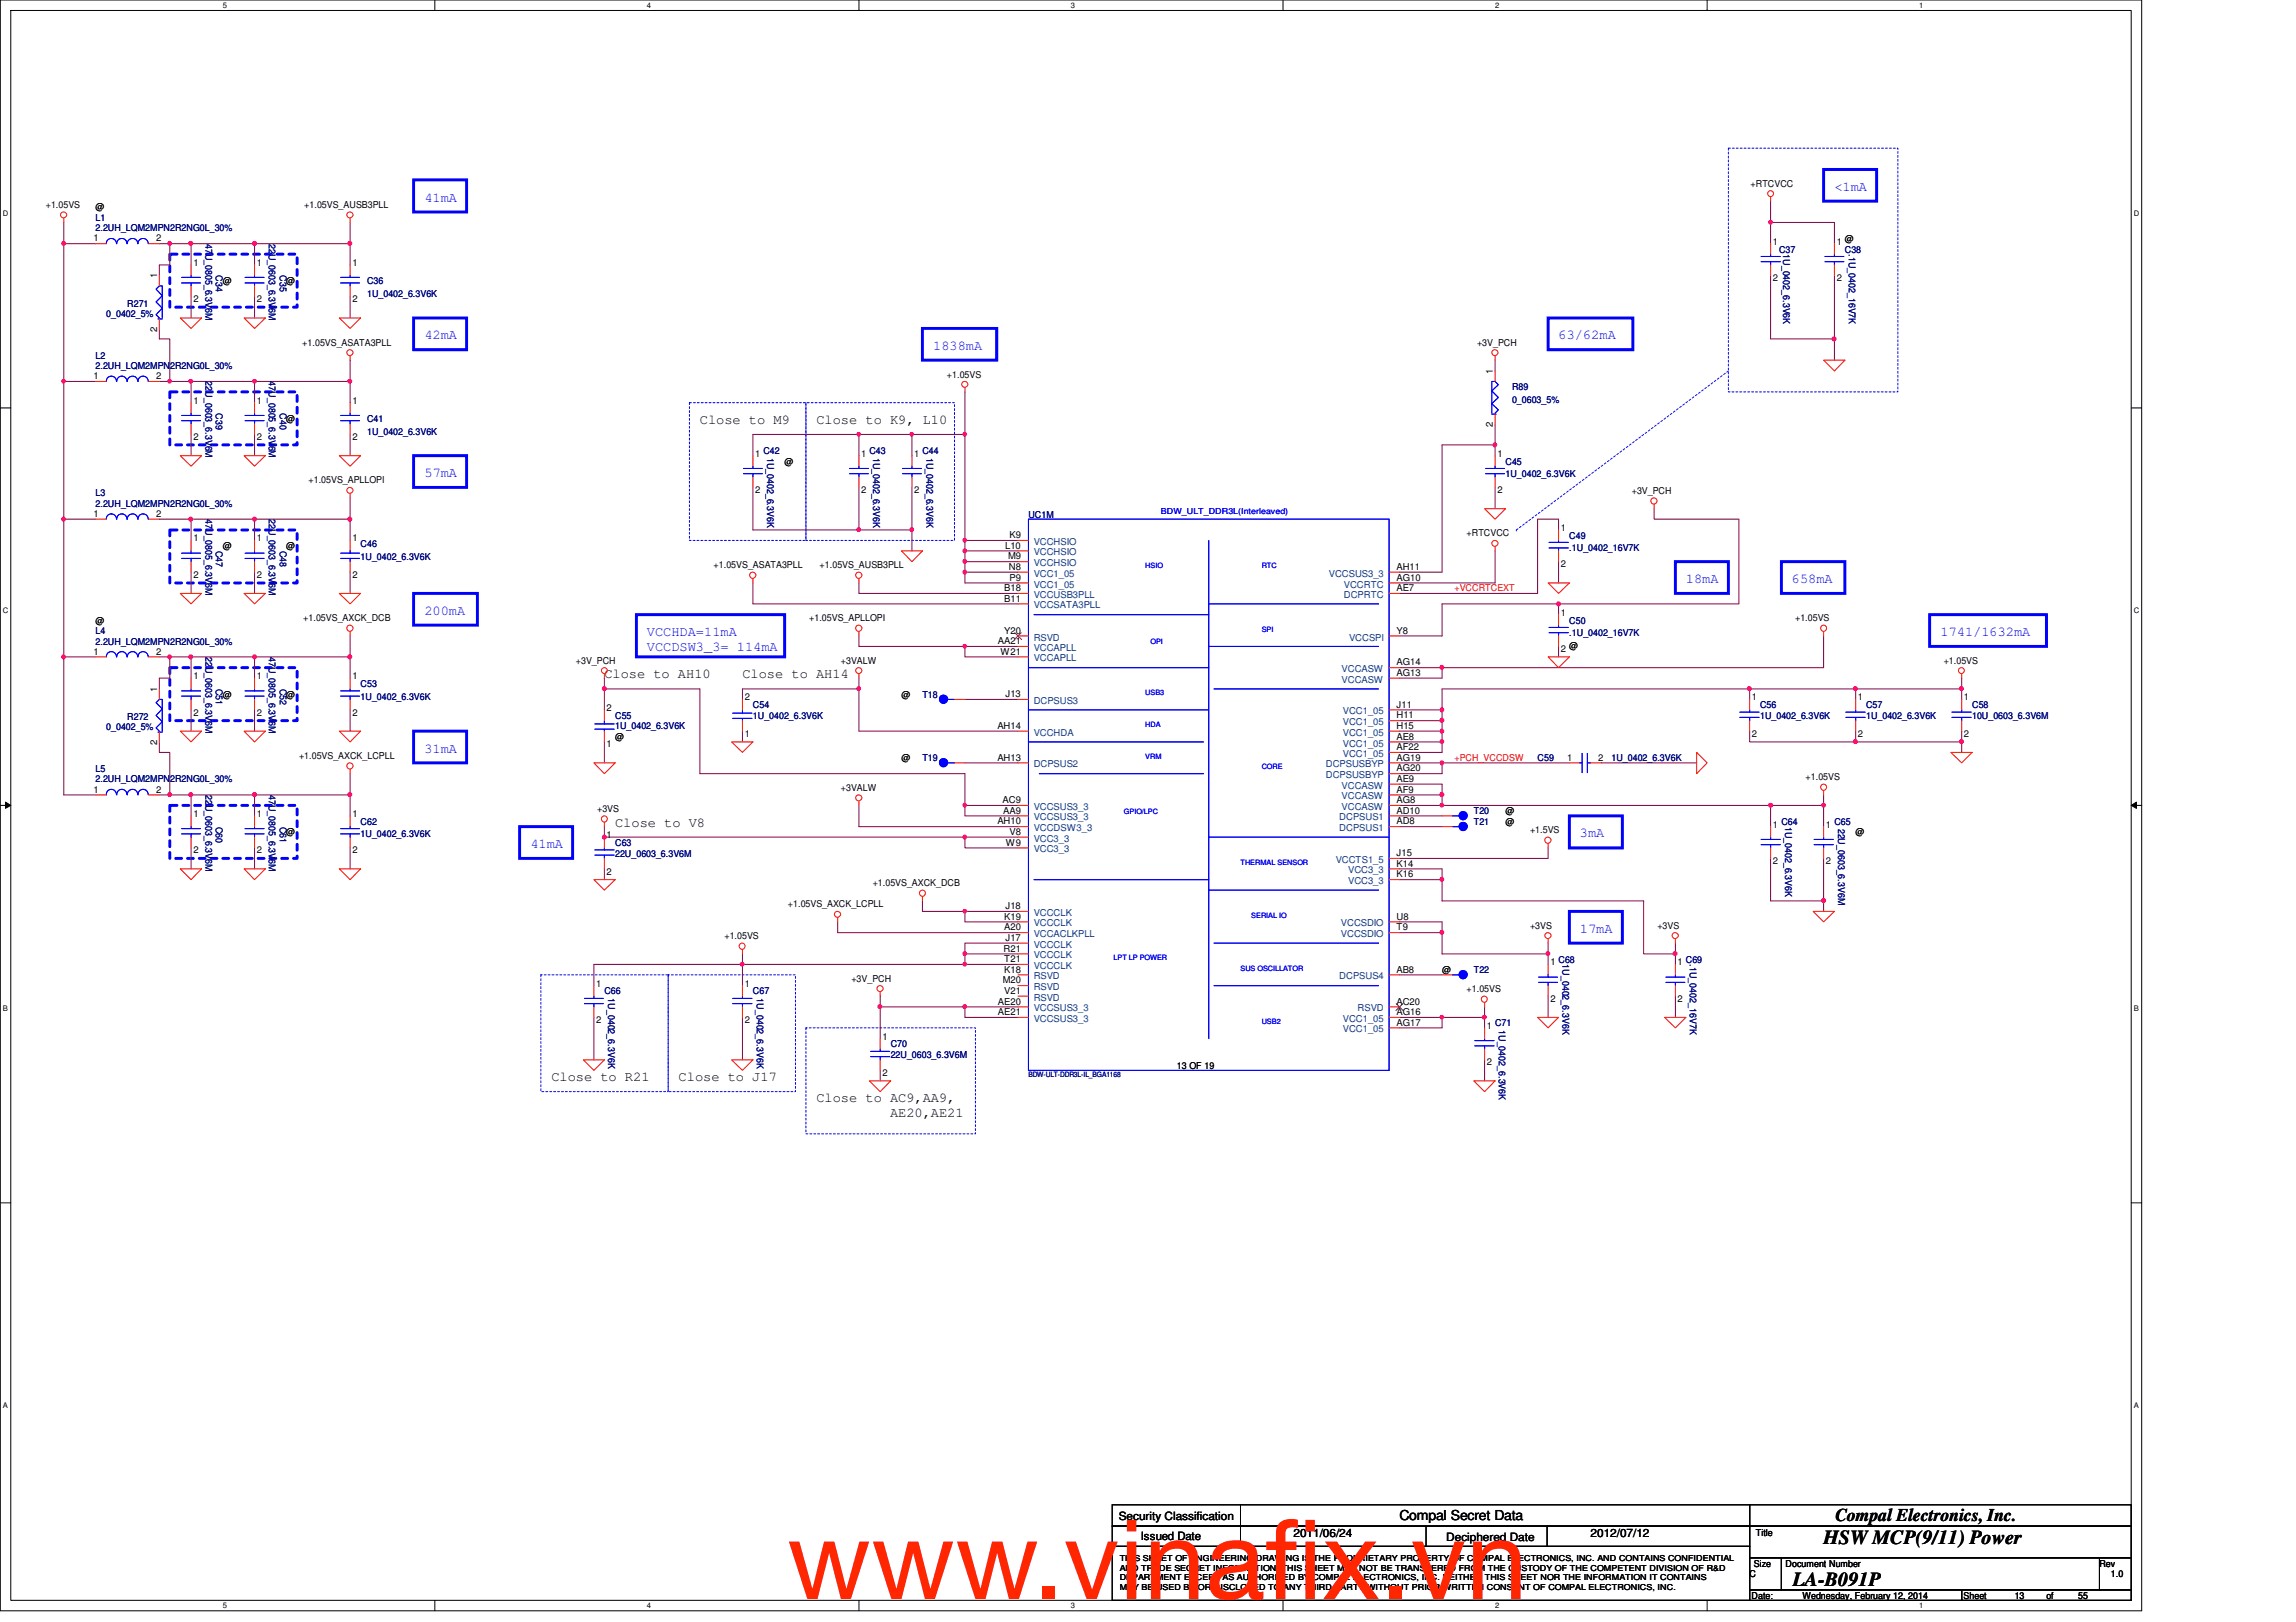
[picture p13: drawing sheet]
<svg xmlns="http://www.w3.org/2000/svg" width="297mm" height="210mm" viewBox="0 0 297 210" stroke-linecap="round" stroke-linejoin="round" font-family="sans-serif">
<defs><g id="words">
<g font-size="14.1" fill="#ff2600">
<text x="101.8" y="206.9">www.vinaf</text>
<text x="163.7" y="206.9">ix.vn</text>
</g>
<g font-size="2.6">
<text x="235.9" y="199.8">HSW MCP(9/11) Power</text>
<text x="231.9" y="205.3">LA-B091P</text>
</g>
<text font-size="2.3" x="237.4" y="196.9">Compal Electronics, Inc.</text>
<g font-size="1.8" fill="#00f">
<text x="54.9" y="26.1">41mA</text>
<text x="237.3" y="24.7">&lt;1mA</text>
<text x="54.9" y="43.9">42mA</text>
<text x="120.7" y="45.3">1838mA</text>
<text x="201.6" y="43.9">63/62mA</text>
<text x="54.9" y="61.7">57mA</text>
<text x="218.1" y="75.4">18mA</text>
<text x="231.8" y="75.4">658mA</text>
<text x="54.9" y="79.5">200mA</text>
<text x="83.7" y="82.3">VCCHDA=11mA</text>
<text x="251" y="82.3">1741/1632mA</text>
<text x="83.7" y="84.2">VCCDSW3_3= 114mA</text>
<text x="54.9" y="97.4">31mA</text>
<text x="68.6" y="109.7">41mA</text>
<text x="204.4" y="108.4">3mA</text>
<text x="204.4" y="120.7">17mA</text>
</g>
<g font-size="1.8">
<text x="90.5" y="54.9">Close to M9</text>
<text x="105.6" y="54.9">Close to K9, L10</text>
<text x="78.2" y="87.8">Close to AH10</text>
<text x="96.1" y="87.8">Close to AH14</text>
<text x="79.6" y="107">Close to V8</text>
<text x="71.3" y="139.9">Close to R21</text>
<text x="87.8" y="139.9">Close to J17</text>
<text x="105.6" y="142.7">Close to AC9,AA9,</text>
<text x="115.1" y="144.6">AE20,AE21</text>
<text x="181.1" y="196.8">Compal Secret Data</text>
</g>
<g font-size="1.5">
<text x="144.7" y="196.6">Security Classification</text>
<text x="147.6" y="199.3">Issued Date</text>
<text x="167.3" y="198.8">2011/06/24</text>
<text x="187.1" y="199.4">Deciphered Date</text>
<text x="205.8" y="198.8">2012/07/12</text>
</g>
<g font-size="1.2">
<text x="5.9" y="26.9">+1.05VS</text>
<text x="12.4" y="27.2">@</text>
<text x="39.4" y="26.9">+1.05VS_AUSB3PLL</text>
<text x="226.5" y="24.2">+RTCVCC</text>
<text x="12.1" y="31.2">1</text>
<text x="20.2" y="31.2">2</text>
<text x="25" y="34.4">1</text>
<text x="33.2" y="34.4">1</text>
<text x="45.6" y="34.4">1</text>
<text x="229.4" y="31.7">1</text>
<text x="237.6" y="31.7">1</text>
<text x="238.7" y="31.3">@</text>
<text x="20.3" y="36" transform="rotate(-90 20.3 36)">1</text>
<text x="25" y="39.1">2</text>
<text x="28.8" y="36.8">@</text>
<text x="33.2" y="39.1">2</text>
<text x="37" y="36.8">@</text>
<text x="45.6" y="39.1">2</text>
<text x="229.4" y="36.4">2</text>
<text x="237.6" y="36.4">2</text>
<text x="20.3" y="42.9" transform="rotate(-90 20.3 42.9)">2</text>
<text x="39.1" y="44.7">+1.05VS_ASATA3PLL</text>
<text x="191.1" y="44.7">+3V_PCH</text>
<text x="12.1" y="49.1">1</text>
<text x="20.2" y="49.1">2</text>
<text x="25" y="52.2">1</text>
<text x="33.2" y="52.2">1</text>
<text x="45.6" y="52.2">1</text>
<text x="122.5" y="48.9">+1.05VS</text>
<text x="193.1" y="48.4" transform="rotate(-90 193.1 48.4)">1</text>
<text x="25" y="57">2</text>
<text x="33.2" y="57">2</text>
<text x="37" y="54.6">@</text>
<text x="45.6" y="57">2</text>
<text x="97.7" y="59.1">1</text>
<text x="111.4" y="59.1">1</text>
<text x="118.3" y="59.1">1</text>
<text x="193.1" y="55.2" transform="rotate(-90 193.1 55.2)">2</text>
<text x="193.7" y="59.1">1</text>
<text x="39.9" y="62.6">+1.05VS_APLLOPI</text>
<text x="97.7" y="63.8">2</text>
<text x="101.5" y="60.1">@</text>
<text x="111.4" y="63.8">2</text>
<text x="118.3" y="63.8">2</text>
<text x="193.7" y="63.8">2</text>
<text x="211.1" y="64">+3V_PCH</text>
<text x="12.1" y="66.9">1</text>
<text x="20.2" y="66.9">2</text>
<text x="25" y="70.1">1</text>
<text x="28.8" y="71.1">@</text>
<text x="33.2" y="70.1">1</text>
<text x="37" y="71.1">@</text>
<text x="45.6" y="70.1">1</text>
<text x="130" y="71">L10</text>
<text x="130.6" y="69.6">K9</text>
<text x="189.7" y="69.4">+RTCVCC</text>
<text x="201.9" y="68.7">1</text>
<text x="25" y="74.8">2</text>
<text x="33.2" y="74.8">2</text>
<text x="45.6" y="74.8">2</text>
<text x="92.3" y="73.5">+1.05VS_ASATA3PLL</text>
<text x="106" y="73.5">+1.05VS_AUSB3PLL</text>
<text x="129.9" y="77.9">B11</text>
<text x="129.9" y="76.5">B18</text>
<text x="130.4" y="72.4">M9</text>
<text x="130.5" y="73.7">N8</text>
<text x="130.6" y="75.1">P9</text>
<text x="180.7" y="75.1">AG10</text>
<text x="180.7" y="76.5">AE7</text>
<text x="180.7" y="73.7">AH11</text>
<text x="201.9" y="73.4">2</text>
<text x="12.4" y="80.7">@</text>
<text x="39.2" y="80.4">+1.05VS_AXCK_DCB</text>
<text x="104.7" y="80.4">+1.05VS_APLLOPI</text>
<text x="129.1" y="83.4">AA21</text>
<text x="129.9" y="82">Y20</text>
<text x="180.7" y="82">Y8</text>
<text x="201.9" y="79.7">1</text>
<text x="203" y="84">@</text>
<text x="232.2" y="80.4">+1.05VS</text>
<text x="12.1" y="84.7">1</text>
<text x="20.2" y="84.7">2</text>
<text x="20.3" y="89.5" transform="rotate(-90 20.3 89.5)">1</text>
<text x="25" y="87.9">1</text>
<text x="33.2" y="87.9">1</text>
<text x="45.6" y="87.9">1</text>
<text x="74.5" y="85.9">+3V_PCH</text>
<text x="108.8" y="85.9">+3VALW</text>
<text x="129.5" y="84.7">W21</text>
<text x="180.7" y="86.1">AG14</text>
<text x="180.7" y="87.5">AG13</text>
<text x="201.9" y="84.4">2</text>
<text x="251.5" y="85.9">+1.05VS</text>
<text x="25" y="92.6">2</text>
<text x="28.8" y="90.3">@</text>
<text x="33.2" y="92.6">2</text>
<text x="37" y="90.3">@</text>
<text x="45.6" y="92.6">2</text>
<text x="78.5" y="92">2</text>
<text x="79.6" y="95.8">@</text>
<text x="96.3" y="95.4">1</text>
<text x="96.3" y="90.6">2</text>
<text x="116.6" y="90.3">@</text>
<text x="129" y="94.3">AH14</text>
<text x="130.1" y="90.2">J13</text>
<text x="180.7" y="91.6">J11</text>
<text x="180.7" y="93">H11</text>
<text x="180.7" y="94.3">H15</text>
<text x="180.7" y="95.7">AE8</text>
<text x="226.6" y="90.6">1</text>
<text x="226.6" y="95.4">2</text>
<text x="240.4" y="90.6">1</text>
<text x="240.4" y="95.4">2</text>
<text x="254.1" y="90.6">1</text>
<text x="254.1" y="95.4">2</text>
<text x="20.3" y="96.4" transform="rotate(-90 20.3 96.4)">2</text>
<text x="38.7" y="98.3">+1.05VS_AXCK_LCPLL</text>
<text x="78.5" y="96.7">1</text>
<text x="116.6" y="98.5">@</text>
<text x="129" y="98.4">AH13</text>
<text x="180.7" y="97.1">AF22</text>
<text x="180.7" y="101.2">AE9</text>
<text x="180.7" y="99.8">AG20</text>
<text x="180.7" y="98.4">AG19</text>
<text x="202.7" y="98.4">1</text>
<text x="206.8" y="98.4">2</text>
<text x="233.6" y="101">+1.05VS</text>
<text x="12.1" y="102.6">1</text>
<text x="20.2" y="102.6">2</text>
<text x="25" y="105.7">1</text>
<text x="33.2" y="105.7">1</text>
<text x="45.6" y="105.7">1</text>
<text x="77.3" y="105.1">+3VS</text>
<text x="108.8" y="102.4">+3VALW</text>
<text x="129" y="106.7">AH10</text>
<text x="129.7" y="103.9">AC9</text>
<text x="129.8" y="105.3">AA9</text>
<text x="180.7" y="106.7">AD8</text>
<text x="180.7" y="105.3">AD10</text>
<text x="180.7" y="102.6">AF9</text>
<text x="180.7" y="103.9">AG8</text>
<text x="194.8" y="106.7">@</text>
<text x="194.8" y="105.4">@</text>
<text x="197.9" y="107.8">+1.5VS</text>
<text x="229.4" y="107.1">1</text>
<text x="236.2" y="107.1">1</text>
<text x="25" y="110.4">2</text>
<text x="33.2" y="110.4">2</text>
<text x="37" y="108.1">@</text>
<text x="45.6" y="110.4">2</text>
<text x="78.5" y="108.5">1</text>
<text x="78.5" y="113.2">2</text>
<text x="130.1" y="109.4">W9</text>
<text x="130.6" y="108">V8</text>
<text x="180.7" y="113.5">K16</text>
<text x="180.7" y="112.1">K14</text>
<text x="180.7" y="110.8">J15</text>
<text x="229.4" y="111.8">2</text>
<text x="236.2" y="111.8">2</text>
<text x="240.1" y="108.1">@</text>
<text x="101.9" y="117.4">+1.05VS_AXCK_LCPLL</text>
<text x="112.9" y="114.7">+1.05VS_AXCK_DCB</text>
<text x="129.9" y="119">K19</text>
<text x="130.1" y="117.6">J18</text>
<text x="180.7" y="119">U8</text>
<text x="93.7" y="121.5">+1.05VS</text>
<text x="129.8" y="123.1">R21</text>
<text x="129.9" y="125.9">K18</text>
<text x="129.9" y="124.5">T21</text>
<text x="129.9" y="120.4">A20</text>
<text x="130.1" y="121.8">J17</text>
<text x="180.7" y="125.9">AB8</text>
<text x="180.7" y="120.4">T9</text>
<text x="186.6" y="125.9">@</text>
<text x="197.9" y="120.2">+3VS</text>
<text x="200.6" y="124.9">1</text>
<text x="214.4" y="120.2">+3VS</text>
<text x="217" y="124.9">1</text>
<text x="77.1" y="127.7">1</text>
<text x="96.3" y="127.7">1</text>
<text x="110.1" y="127">+3V_PCH</text>
<text x="129.1" y="131.4">AE21</text>
<text x="129.1" y="130">AE20</text>
<text x="129.7" y="127.3">M20</text>
<text x="129.9" y="128.6">V21</text>
<text x="180.7" y="130">AC20</text>
<text x="180.7" y="131.4">AG16</text>
<text x="189.7" y="128.4">+1.05VS</text>
<text x="200.6" y="129.7">2</text>
<text x="217" y="129.7">2</text>
<text x="77.1" y="132.4">2</text>
<text x="96.3" y="132.4">2</text>
<text x="114.2" y="134.5">1</text>
<text x="180.7" y="132.7">AG17</text>
<text x="192.4" y="133.2">1</text>
<text x="192.4" y="137.9">2</text>
<text x="114.2" y="139.3">2</text>
<text x="152.3" y="138.3">13 OF 19</text>
<text x="226.9" y="202.7">Size</text>
<text x="227.2" y="198.8">Title</text>
<text x="231" y="202.7">Document Number</text>
<text x="271.6" y="202.7">Rev</text>
<text x="226.4" y="204.1">C</text>
<text x="226.6" y="206.9">Date:</text>
<text x="233.2" y="206.9">Wednesday, February 12, 2014</text>
<text x="254" y="206.9">Sheet</text>
<text x="260.6" y="206.9">13</text>
<text x="264.7" y="206.9">of</text>
<text x="268.9" y="206.9">55</text>
<text x="273.1" y="204.1">1.0</text>
</g>
<g font-size="1.2" fill="#000080">
<text x="12.4" y="28.6">L1</text>
<text x="12.4" y="29.9">2.2UH_LQM2MPN2R2NG0L_30%</text>
<text x="26.6" y="31.5" transform="rotate(90 26.6 31.5)">47U_0805_6.3V6M</text>
<text x="27.9" y="35.6" transform="rotate(90 27.9 35.6)">C34</text>
<text x="34.8" y="31.5" transform="rotate(90 34.8 31.5)">22U_0603_6.3V6M</text>
<text x="36.2" y="35.6" transform="rotate(90 36.2 35.6)">C35</text>
<text x="230.2" y="32.7">C37</text>
<text x="230.7" y="32.9" transform="rotate(90 230.7 32.9)">1U_0402_6.3V6K</text>
<text x="238.7" y="32.7">C38</text>
<text x="239.2" y="32.9" transform="rotate(90 239.2 32.9)">.1U_0402_16V7K</text>
<text x="13.8" y="41">0_0402_5%</text>
<text x="16.5" y="39.7">R271</text>
<text x="47.5" y="36.8">C36</text>
<text x="47.5" y="38.4">1U_0402_6.3V6K</text>
<text x="12.4" y="46.4">L2</text>
<text x="12.4" y="47.8">2.2UH_LQM2MPN2R2NG0L_30%</text>
<text x="26.6" y="49.4" transform="rotate(90 26.6 49.4)">22U_0603_6.3V6M</text>
<text x="27.9" y="53.5" transform="rotate(90 27.9 53.5)">C39</text>
<text x="34.8" y="49.4" transform="rotate(90 34.8 49.4)">47U_0805_6.3V6M</text>
<text x="36.2" y="53.5" transform="rotate(90 36.2 53.5)">C40</text>
<text x="195.6" y="50.5">R89</text>
<text x="195.6" y="52.2">0_0603_5%</text>
<text x="47.5" y="54.6">C41</text>
<text x="47.5" y="56.3">1U_0402_6.3V6K</text>
<text x="98.8" y="58.7">C42</text>
<text x="99.3" y="59.2" transform="rotate(90 99.3 59.2)">1U_0402_6.3V6K</text>
<text x="112.5" y="58.7">C43</text>
<text x="113" y="59.2" transform="rotate(90 113 59.2)">1U_0402_6.3V6K</text>
<text x="119.3" y="58.7">C44</text>
<text x="119.8" y="59.2" transform="rotate(90 119.8 59.2)">1U_0402_6.3V6K</text>
<text x="12.4" y="64.2">L3</text>
<text x="12.4" y="65.6">2.2UH_LQM2MPN2R2NG0L_30%</text>
<text x="194.8" y="60.1">C45</text>
<text x="194.8" y="61.8">1U_0402_6.3V6K</text>
<text x="26.6" y="67.2" transform="rotate(90 26.6 67.2)">47U_0805_6.3V6M</text>
<text x="27.9" y="71.3" transform="rotate(90 27.9 71.3)">C47</text>
<text x="34.8" y="67.2" transform="rotate(90 34.8 67.2)">22U_0603_6.3V6M</text>
<text x="36.2" y="71.3" transform="rotate(90 36.2 71.3)">C48</text>
<text x="46.6" y="70.8">C46</text>
<text x="133" y="67">UC1M</text>
<text x="203" y="69.7">C49</text>
<text x="203" y="71.3">.1U_0402_16V7K</text>
<text x="46.6" y="72.4">1U_0402_6.3V6K</text>
<text x="12.4" y="82">L4</text>
<text x="12.4" y="83.4">2.2UH_LQM2MPN2R2NG0L_30%</text>
<text x="203" y="80.7">C50</text>
<text x="203" y="82.3">.1U_0402_16V7K</text>
<text x="26.6" y="85" transform="rotate(90 26.6 85)">22U_0603_6.3V6M</text>
<text x="27.9" y="89.2" transform="rotate(90 27.9 89.2)">C51</text>
<text x="34.8" y="85" transform="rotate(90 34.8 85)">47U_0805_6.3V6M</text>
<text x="36.2" y="89.2" transform="rotate(90 36.2 89.2)">C52</text>
<text x="46.6" y="88.9">C53</text>
<text x="13.8" y="94.5">0_0402_5%</text>
<text x="16.5" y="93.2">R272</text>
<text x="46.6" y="90.6">1U_0402_6.3V6K</text>
<text x="79.6" y="93">C55</text>
<text x="79.6" y="94.4">1U_0402_6.3V6K</text>
<text x="97.4" y="91.7">C54</text>
<text x="97.4" y="93">1U_0402_6.3V6K</text>
<text x="119.3" y="90.3">T18</text>
<text x="227.7" y="91.7">C56</text>
<text x="227.7" y="93">1U_0402_6.3V6K</text>
<text x="241.4" y="91.7">C57</text>
<text x="241.4" y="93">1U_0402_6.3V6K</text>
<text x="255.1" y="91.7">C58</text>
<text x="255.1" y="93">10U_0603_6.3V6M</text>
<text x="12.4" y="99.9">L5</text>
<text x="12.4" y="101.3">2.2UH_LQM2MPN2R2NG0L_30%</text>
<text x="119.3" y="98.5">T19</text>
<text x="198.9" y="98.5">C59</text>
<text x="208.5" y="98.5">1U_0402_6.3V6K</text>
<text x="26.6" y="102.9" transform="rotate(90 26.6 102.9)">22U_0603_6.3V6M</text>
<text x="27.9" y="107" transform="rotate(90 27.9 107)">C60</text>
<text x="34.8" y="102.9" transform="rotate(90 34.8 102.9)">47U_0805_6.3V6M</text>
<text x="36.2" y="107" transform="rotate(90 36.2 107)">C61</text>
<text x="46.6" y="106.7">C62</text>
<text x="190.7" y="106.7">T21</text>
<text x="190.7" y="105.4">T20</text>
<text x="230.5" y="106.7">C64</text>
<text x="231" y="107" transform="rotate(90 231 107)">1U_0402_6.3V6K</text>
<text x="237.3" y="106.7">C65</text>
<text x="237.8" y="107.2" transform="rotate(90 237.8 107.2)">22U_0603_6.3V6M</text>
<text x="46.6" y="108.4">1U_0402_6.3V6K</text>
<text x="79.6" y="109.5">C63</text>
<text x="79.6" y="110.9">22U_0603_6.3V6M</text>
<text x="190.7" y="125.9">T22</text>
<text x="201.6" y="124.6">C68</text>
<text x="202.1" y="124.8" transform="rotate(90 202.1 124.8)">1U_0402_6.3V6K</text>
<text x="218.1" y="124.6">C69</text>
<text x="218.6" y="124.8" transform="rotate(90 218.6 124.8)">.1U_0402_16V7K</text>
<text x="78.2" y="128.7">C66</text>
<text x="78.7" y="129.2" transform="rotate(90 78.7 129.2)">1U_0402_6.3V6K</text>
<text x="97.4" y="128.7">C67</text>
<text x="97.9" y="129.2" transform="rotate(90 97.9 129.2)">1U_0402_6.3V6K</text>
<text x="115.2" y="135.6">C70</text>
<text x="115.2" y="136.9">22U_0603_6.3V6M</text>
<text x="193.4" y="132.8">C71</text>
<text x="193.9" y="133.3" transform="rotate(90 193.9 133.3)">1U_0402_6.3V6K</text>
</g>
<g font-size="1.2" fill="#004080">
<text x="133.7" y="70.5">VCCHSIO</text>
<text x="133.7" y="71.9">VCCHSIO</text>
<text x="133.7" y="73.3">VCCHSIO</text>
<text x="133.7" y="77.4">VCCUSB3PLL</text>
<text x="133.7" y="74.6">VCC1_05</text>
<text x="133.7" y="76">VCC1_05</text>
<text x="171.9" y="74.6">VCCSUS3_3</text>
<text x="173.9" y="76">VCCRTC</text>
<text x="173.9" y="77.4">DCPRTC</text>
<text x="133.7" y="82.9">RSVD</text>
<text x="133.7" y="78.7">VCCSATA3PLL</text>
<text x="174.5" y="82.9">VCCSPI</text>
<text x="133.7" y="85.6">VCCAPLL</text>
<text x="133.7" y="84.2">VCCAPLL</text>
<text x="173.6" y="87">VCCASW</text>
<text x="173.6" y="88.3">VCCASW</text>
<text x="133.7" y="95.2">VCCHDA</text>
<text x="133.7" y="91.1">DCPSUS3</text>
<text x="173.7" y="92.5">VCC1_05</text>
<text x="173.7" y="93.9">VCC1_05</text>
<text x="173.7" y="95.2">VCC1_05</text>
<text x="133.7" y="99.3">DCPSUS2</text>
<text x="171.5" y="100.7">DCPSUSBYP</text>
<text x="171.5" y="99.3">DCPSUSBYP</text>
<text x="173.7" y="96.6">VCC1_05</text>
<text x="173.7" y="98">VCC1_05</text>
<text x="133.7" y="107.6">VCCDSW3_3</text>
<text x="133.7" y="104.8">VCCSUS3_3</text>
<text x="133.7" y="106.2">VCCSUS3_3</text>
<text x="173.3" y="107.6">DCPSUS1</text>
<text x="173.3" y="106.2">DCPSUS1</text>
<text x="173.6" y="102.1">VCCASW</text>
<text x="173.6" y="103.5">VCCASW</text>
<text x="173.6" y="104.8">VCCASW</text>
<text x="133.7" y="110.3">VCC3_3</text>
<text x="133.7" y="108.9">VCC3_3</text>
<text x="172.8" y="111.7">VCCTS1_5</text>
<text x="174.4" y="113">VCC3_3</text>
<text x="133.7" y="118.5">VCCCLK</text>
<text x="133.7" y="119.9">VCCCLK</text>
<text x="173.5" y="119.9">VCCSDIO</text>
<text x="174.4" y="114.4">VCC3_3</text>
<text x="133.7" y="125.4">VCCCLK</text>
<text x="133.7" y="124">VCCCLK</text>
<text x="133.7" y="122.6">VCCCLK</text>
<text x="133.7" y="121.3">VCCACLKPLL</text>
<text x="173.5" y="121.3">VCCSDIO</text>
<text x="133.7" y="130.9">VCCSUS3_3</text>
<text x="133.7" y="129.5">RSVD</text>
<text x="133.7" y="128.1">RSVD</text>
<text x="133.7" y="126.7">RSVD</text>
<text x="173.3" y="126.7">DCPSUS4</text>
<text x="175.6" y="130.9">RSVD</text>
<text x="133.7" y="132.2">VCCSUS3_3</text>
<text x="173.7" y="132.2">VCC1_05</text>
<text x="173.7" y="133.6">VCC1_05</text>
</g>
<g font-size="1.2" fill="#f00">
<text x="188.2" y="76.5">+VCCRTCEXT</text>
<text x="188.2" y="98.5">+PCH_VCCDSW</text>
</g>
<text font-size="1.1" fill="#00f" x="150.2" y="66.5">BDW_ULT_DDR3L(Interleaved)</text>
<g font-size="1.1">
<text x="144.9" y="202">THIS SHEET OF ENGINEERING DRAWING IS THE PROPRIETARY PROPERTY OF COMPAL ELECTRONICS, INC. AND CONTAINS CONFIDENTIAL</text>
<text x="144.9" y="203.2">AND TRADE SECRET INFORMATION. THIS SHEET MAY NOT BE TRANSFERED FROM THE CUSTODY OF THE COMPETENT DIVISION OF R&amp;D</text>
<text x="144.9" y="204.5">DEPARTMENT EXCEPT AS AUTHORIZED BY COMPAL ELECTRONICS, INC. NEITHER THIS SHEET NOR THE INFORMATION IT CONTAINS</text>
<text x="144.9" y="205.7">MAY BE USED BY OR DISCLOSED TO ANY THIRD PARTY WITHOUT PRIOR WRITTEN CONSENT OF COMPAL ELECTRONICS, INC.</text>
</g>
<g font-size="1">
<text x="28.8" y="1">5</text>
<text x="83.7" y="1">4</text>
<text x="138.6" y="1">3</text>
<text x="193.4" y="1">2</text>
<text x="248.3" y="1">1</text>
<text x=".4" y="27.9">D</text>
<text x="276.1" y="27.9">D</text>
<text x=".4" y="79.4">C</text>
<text x="276.1" y="79.4">C</text>
<text x=".4" y="130.8">B</text>
<text x="276.1" y="130.8">B</text>
<text x=".4" y="182.2">A</text>
<text x="276.1" y="182.2">A</text>
<text x="28.8" y="208.1">5</text>
<text x="83.7" y="208.1">4</text>
<text x="138.6" y="208.1">3</text>
<text x="193.4" y="208.1">2</text>
<text x="248.3" y="208.1">1</text>
</g>
<g font-size=".9" fill="#00f">
<text x="148.2" y="73.5">HSIO</text>
<text x="163.2" y="73.5">RTC</text>
<text x="148.8" y="83.4">OPI</text>
<text x="163.2" y="81.7">SPI</text>
<text x="148.2" y="90">USB3</text>
<text x="148.2" y="94.1">HDA</text>
<text x="148.2" y="98.2">VRM</text>
<text x="163.2" y="99.6">CORE</text>
<text x="145.4" y="105.3">GPIO/LPC</text>
<text x="160.5" y="111.9">THERMAL SENSOR</text>
<text x="161.9" y="118.8">SERIAL IO</text>
<text x="144.1" y="124.3">LPT LP POWER</text>
<text x="160.5" y="125.6">SUS OSCILLATOR</text>
<text x="163.2" y="132.5">USB2</text>
</g>
<text font-size=".9" fill="#000080" x="133.1" y="139.4">BDW-ULT-DDR3L-IL_BGA1168</text>
</g></defs>
<path d="M0 0h277.1v208.5h-277.1zM1.4 1.4h274.3v205.7h-274.3z" fill="none" stroke="#000" stroke-width=".13"/>
<g fill="#fff">
<path d="M28.8 .1h.6v1.1h-.6z"/>
<path d="M28.8 207.2h.6v1.1h-.6z"/>
</g>
<path d="M56.3 0v1.4M56.3 207.1v1.4" fill="none" stroke="#000" stroke-width=".13"/>
<g fill="#fff">
<path d="M83.7 .1h.5v1.1h-.5z"/>
<path d="M83.7 207.2h.5v1.1h-.5z"/>
</g>
<path d="M111.1 0v1.4M111.1 207.1v1.4" fill="none" stroke="#000" stroke-width=".13"/>
<g fill="#fff">
<path d="M138.6 .1h.5v1.1h-.5z"/>
<path d="M138.6 207.2h.5v1.1h-.5z"/>
</g>
<path d="M166 0v1.4M166 207.1v1.4" fill="none" stroke="#000" stroke-width=".13"/>
<g fill="#fff">
<path d="M193.4 .1h.6v1.1h-.6z"/>
<path d="M193.4 207.2h.6v1.1h-.6z"/>
</g>
<path d="M220.9 0v1.4M220.9 207.1v1.4" fill="none" stroke="#000" stroke-width=".13"/>
<g fill="#fff">
<path d="M248.3 .1h.5v1.1h-.5z"/>
<path d="M248.3 207.2h.5v1.1h-.5z"/>
<path d="M.4 27.1h.7v1.1h-.7z"/>
<path d="M276.1 27.1h.7v1.1h-.7z"/>
<path d="M.4 78.5h.7v1.1h-.7z"/>
<path d="M276.1 78.5h.7v1.1h-.7z"/>
</g>
<path d="M0 52.8h1.4M275.7 52.8h1.4" fill="none" stroke="#000" stroke-width=".13"/>
<g fill="#fff">
<path d="M.4 129.9h.6v1.1h-.6z"/>
<path d="M276.1 129.9h.6v1.1h-.6z"/>
</g>
<path d="M0 104.2h1.4M.7 103.8l.7 .4-.7 .4zM275.7 104.2l.7-.4v.8zM275.7 104.2h1.4" fill="none" stroke="#000" stroke-width=".13"/>
<path d="M.7 103.8l.7 .4-.7 .4zM275.7 104.2l.7-.4v.8z" fill="#000"/>
<g fill="#fff">
<path d="M.4 181.4h.6v1.1h-.6z"/>
<path d="M276.1 181.4h.6v1.1h-.6z"/>
</g>
<path d="M0 155.7h1.4M275.7 155.7h1.4" fill="none" stroke="#000" stroke-width=".13"/>
<path d="M223.6 19.2h21.9v31.5h-21.9zM89.2 52.1h15.1v17.8h-15.1zM104.3 52.1h19.2v17.8h-19.2zM223.6 48l-27.4 20.6M196.2 68.6h.1M70 126.2h16.4v15.1h-16.4zM86.4 126.2h16.5v15.1h-16.5zM104.3 133h21.9v13.7h-21.9z" fill="none" stroke="#00f" stroke-width=".13" stroke-dasharray=".3 .3"/>
<g fill="none" stroke="#00f" stroke-width=".38">
<path d="M53.5 23.3h6.9v4.1h-6.9zM235.9 21.9h6.9v4.1h-6.9zM53.5 41.1h6.9v4.2h-6.9zM53.5 59h6.9v4.1h-6.9zM119.3 42.5h9.6v4.1h-9.6zM200.3 41.1h10.9v4.2h-10.9zM53.5 76.8h8.3v4.1h-8.3zM82.3 79.5h19.2v5.5h-19.2zM216.7 72.7h6.9v4.1h-6.9zM230.5 72.7h8.2v4.1h-8.2zM249.6 79.5h15.2v4.2h-15.2zM53.5 94.6h6.9v4.1h-6.9z"/>
<path d="M67.2 107h6.9v4.1h-6.9zM203 105.6h6.9v4.1h-6.9zM203 117.9h6.9v4.1h-6.9z"/>
</g>
<path d="M22 32.9h16.4v6.9h-16.4zM22 50.7h16.4v6.9h-16.4zM22 68.6h16.4v6.8h-16.4zM22 86.4h16.4v6.9h-16.4zM22 104.2h16.4v6.9h-16.4z" fill="none" stroke="#00f" stroke-width=".38" stroke-dasharray=".8 .8"/>
<path d="M186.6 93.3v1.3h-5.5" fill="none" stroke="#800040" stroke-width=".13"/>
<path d="M186.4 93h.1l.2 .1v.3l-.2 .1-.1-.1z" fill-rule="evenodd" fill="#f0f"/>
<path d="M186.4 93h.1l.2 .1v.3l-.2 .1-.1-.1z" fill="none" stroke="#f0f" stroke-width=".13"/>
<path d="M111.1 68.6h6.9v2.7M253.8 96v1.4" fill="none" stroke="#800040" stroke-width=".13"/>
<path d="M117.8 68.3h.1l.3 .1-.1 .3-.2 .1-.1-.1z" fill-rule="evenodd" fill="#f0f"/>
<path d="M117.8 68.3h.1l.3 .1-.1 .3-.2 .1-.1-.1z" fill="none" stroke="#f0f" stroke-width=".13"/>
<path d="M110.9 68.3h.2l.2 .1v.3l-.2 .1-.2-.1z" fill-rule="evenodd" fill="#f0f"/>
<path d="M110.9 68.3h.2l.2 .1v.3l-.2 .1-.2-.1z" fill="none" stroke="#f0f" stroke-width=".13"/>
<path d="M111.1 63.1v5.5M226.4 89.2h13.7M253.8 89.2v1.3" fill="none" stroke="#800040" stroke-width=".13"/>
<circle cx="226.3" cy="89.1" r=".26" fill="#f0f"/>
<circle cx="226.3" cy="89.1" r=".26" fill="none" stroke="#f0f" stroke-width=".13"/>
<path d="M118 56.2h-6.9v2.8M118 63.1v5.5M226.4 89.2v1.3M226.4 94.6v1.4h13.7M240.1 89.2h13.7" fill="none" stroke="#800040" stroke-width=".13"/>
<circle cx="253.7" cy="89.1" r=".26" fill="#f0f"/>
<circle cx="253.7" cy="89.1" r=".26" fill="none" stroke="#f0f" stroke-width=".13"/>
<circle cx="240" cy="89.1" r=".26" fill="#f0f"/>
<circle cx="240" cy="89.1" r=".26" fill="none" stroke="#f0f" stroke-width=".13"/>
<path d="M118 56.2h6.8M240.1 89.2v1.3" fill="none" stroke="#800040" stroke-width=".13"/>
<path d="M124.6 56h.4l.1 .2-.1 .2h-.2h-.2z" fill-rule="evenodd" fill="#f0f"/>
<path d="M124.6 56h.4l.1 .2-.1 .2h-.2h-.2z" fill="none" stroke="#f0f" stroke-width=".13"/>
<path d="M117.8 56h.3l.1 .2-.1 .2h-.2h-.1z" fill-rule="evenodd" fill="#f0f"/>
<path d="M117.8 56h.3l.1 .2-.1 .2h-.2h-.1z" fill="none" stroke="#f0f" stroke-width=".13"/>
<path d="M118 56.2v2.8M240.1 96h13.7" fill="none" stroke="#800040" stroke-width=".13"/>
<circle cx="253.7" cy="96" r=".26" fill="#f0f"/>
<circle cx="253.7" cy="96" r=".26" fill="none" stroke="#f0f" stroke-width=".13"/>
<circle cx="240" cy="96" r=".26" fill="#f0f"/>
<circle cx="240" cy="96" r=".26" fill="none" stroke="#f0f" stroke-width=".13"/>
<path d="M240.1 94.6v1.4M124.8 130.3h6.9" fill="none" stroke="#800040" stroke-width=".13"/>
<path d="M124.6 130.1l.2-.1 .2 .1v.3l-.2 .1-.2-.1z" fill-rule="evenodd" fill="#f0f"/>
<path d="M124.6 130.1l.2-.1 .2 .1v.3l-.2 .1-.2-.1z" fill="none" stroke="#f0f" stroke-width=".13"/>
<path d="M124.8 50.7v5.5M253.8 87.8v1.4M253.8 94.6v1.4M113.9 130.3h10.9v1.4h6.9" fill="none" stroke="#800040" stroke-width=".13"/>
<circle cx="113.8" cy="130.3" r=".26" fill="#f0f"/>
<circle cx="113.8" cy="130.3" r=".26" fill="none" stroke="#f0f" stroke-width=".13"/>
<path d="M111.1 83.7h13.7M181.1 98.7h5.5M90.5 100.1h34.3M181.1 119.3h5.5M186.6 131.7h5.5" fill="none" stroke="#800040" stroke-width=".13"/>
<circle cx="192" cy="131.6" r=".25" fill="#f0f"/>
<circle cx="192" cy="131.6" r=".25" fill="none" stroke="#f0f" stroke-width=".13"/>
<path d="M186.4 131.5h.3l.1 .1-.1 .2-.2 .1-.1-.1z" fill-rule="evenodd" fill="#f0f"/>
<path d="M186.4 131.5h.3l.1 .1-.1 .2-.2 .1-.1-.1z" fill="none" stroke="#f0f" stroke-width=".13"/>
<path d="M124.8 71.3h6.9M131.7 83.7h-6.9v1.3M181.1 86.4h5.5M186.6 89.2h39.8" fill="none" stroke="#800040" stroke-width=".13"/>
<path d="M124.6 83.5h.4l.1 .1-.1 .2-.2 .1-.2-.1z" fill-rule="evenodd" fill="#f0f"/>
<path d="M124.6 83.5h.4l.1 .1-.1 .2-.2 .1-.2-.1z" fill="none" stroke="#f0f" stroke-width=".13"/>
<path d="M97.4 78.1h34.3M111.1 76.8h20.6M181.1 76.8h17.8M45.3 82.3v2.7M111.1 94.6h20.6M124.8 85h6.9M181.1 87.8h5.5M186.6 98.7v1.4h-5.5M124.8 117.9h6.9M131.7 108.3h-6.9v1.4h6.9" fill="none" stroke="#800040" stroke-width=".13"/>
<path d="M124.6 117.7h.4l.1 .2-.1 .2-.2 .1-.2-.1z" fill-rule="evenodd" fill="#f0f"/>
<path d="M124.6 117.7h.4l.1 .2-.1 .2-.2 .1-.2-.1z" fill="none" stroke="#f0f" stroke-width=".13"/>
<path d="M124.8 117.9v1.4h6.9M181.1 101.5h5.5M186.6 102.9v1.3" fill="none" stroke="#800040" stroke-width=".13"/>
<path d="M186.4 104h.3l.1 .2-.1 .2h-.2h-.1z" fill-rule="evenodd" fill="#f0f"/>
<path d="M186.4 104h.3l.1 .2-.1 .2h-.2h-.1z" fill="none" stroke="#f0f" stroke-width=".13"/>
<path d="M186.4 102.6h.1l.2 .1v.3l-.2 .1-.1-.1z" fill-rule="evenodd" fill="#f0f"/>
<path d="M186.4 102.6h.1l.2 .1v.3l-.2 .1-.1-.1z" fill="none" stroke="#f0f" stroke-width=".13"/>
<path d="M111.1 107h20.6M181.1 102.9h5.5" fill="none" stroke="#800040" stroke-width=".13"/>
<path d="M186.4 102.6h.1l.2 .1v.3l-.2 .1-.1-.1z" fill-rule="evenodd" fill="#f0f"/>
<path d="M186.4 102.6h.1l.2 .1v.3l-.2 .1-.1-.1z" fill="none" stroke="#f0f" stroke-width=".13"/>
<path d="M181.1 93.3h5.5" fill="none" stroke="#800040" stroke-width=".13"/>
<path d="M186.4 93h.1l.2 .1v.3l-.2 .1-.1-.1z" fill-rule="evenodd" fill="#f0f"/>
<path d="M186.4 93h.1l.2 .1v.3l-.2 .1-.1-.1z" fill="none" stroke="#f0f" stroke-width=".13"/>
<path d="M186.6 78.1h15M181.1 96h5.5v1.4h-5.5M181.1 82.3h5.5M119.3 117.9h5.5M186.6 112.4v1.4M186.6 119.3v1.4M108.4 120.7h23.3" fill="none" stroke="#800040" stroke-width=".13"/>
<path d="M186.4 95.8l.1-.1 .2 .1v.3l-.2 .1-.1-.1z" fill-rule="evenodd" fill="#f0f"/>
<path d="M186.4 95.8l.1-.1 .2 .1v.3l-.2 .1-.1-.1z" fill="none" stroke="#f0f" stroke-width=".13"/>
<path d="M111.1 87.8v1.4M181.1 91.9h5.5M200.3 122v1.4" fill="none" stroke="#800040" stroke-width=".13"/>
<path d="M186.4 91.7l.1-.1 .2 .1v.3l-.2 .1-.1-.1z" fill-rule="evenodd" fill="#f0f"/>
<path d="M186.4 91.7l.1-.1 .2 .1v.3l-.2 .1-.1-.1z" fill="none" stroke="#f0f" stroke-width=".13"/>
<path d="M186.6 104.2h42.5" fill="none" stroke="#800040" stroke-width=".13"/>
<circle cx="229.1" cy="104.2" r=".25" fill="#f0f"/>
<circle cx="229.1" cy="104.2" r=".25" fill="none" stroke="#f0f" stroke-width=".13"/>
<path d="M124.8 122h6.9M124.8 124.8h6.9" fill="none" stroke="#800040" stroke-width=".13"/>
<path d="M124.6 124.6h.4l.1 .2-.1 .1-.2 .1-.2-.1z" fill-rule="evenodd" fill="#f0f"/>
<path d="M124.6 124.6h.4l.1 .2-.1 .1-.2 .1-.2-.1z" fill="none" stroke="#f0f" stroke-width=".13"/>
<path d="M124.8 123.4h6.9" fill="none" stroke="#800040" stroke-width=".13"/>
<path d="M124.6 123.2h.2l.2 .1v.3l-.2 .1-.2-.1z" fill-rule="evenodd" fill="#f0f"/>
<path d="M124.6 123.2h.2l.2 .1v.3l-.2 .1-.2-.1z" fill="none" stroke="#f0f" stroke-width=".13"/>
<path d="M181.1 75.4h12.3M181.1 111.1h19.2M124.8 123.4v1.4M181.1 120.7h5.5" fill="none" stroke="#800040" stroke-width=".13"/>
<path d="M186.4 120.5l.1-.1 .2 .1v.3l-.2 .1-.1-.1z" fill-rule="evenodd" fill="#f0f"/>
<path d="M186.4 120.5l.1-.1 .2 .1v.3l-.2 .1-.1-.1z" fill="none" stroke="#f0f" stroke-width=".13"/>
<path d="M124.8 75.4h6.9M124.8 72.7h6.9M124.8 74h6.9M186.6 131.7v1.3h-5.5" fill="none" stroke="#800040" stroke-width=".13"/>
<path d="M124.6 73.9l.2-.1 .2 .1v.3l-.2 .1-.2-.1z" fill-rule="evenodd" fill="#f0f"/>
<path d="M124.6 73.9l.2-.1 .2 .1v.3l-.2 .1-.2-.1z" fill="none" stroke="#f0f" stroke-width=".13"/>
<path d="M124.8 74v1.4M124.8 69.9h6.9" fill="none" stroke="#800040" stroke-width=".13"/>
<path d="M124.6 69.7h.4l.1 .2-.1 .2h-.2h-.2z" fill-rule="evenodd" fill="#f0f"/>
<path d="M124.6 69.7h.4l.1 .2-.1 .2h-.2h-.2z" fill="none" stroke="#f0f" stroke-width=".13"/>
<path d="M124.8 69.9v1.4M186.6 91.9v1.4M186.6 94.6v1.4M186.6 101.5v1.4" fill="none" stroke="#800040" stroke-width=".13"/>
<path d="M186.4 94.4h.1l.2 .1v.3l-.2 .1-.1-.1z" fill-rule="evenodd" fill="#f0f"/>
<path d="M186.4 94.4h.1l.2 .1v.3l-.2 .1-.1-.1z" fill="none" stroke="#f0f" stroke-width=".13"/>
<path d="M97.4 56.2h13.7M124.8 104.2v1.4h6.9" fill="none" stroke="#800040" stroke-width=".13"/>
<path d="M110.9 56h.4v.2v.2h-.2h-.2z" fill-rule="evenodd" fill="#f0f"/>
<path d="M110.9 56h.4v.2v.2h-.2h-.2z" fill="none" stroke="#f0f" stroke-width=".13"/>
<path d="M97.4 56.2v2.8M97.4 63.1v5.5h13.7M97.4 75.4v2.7M111.1 75.4v1.4M111.1 82.3v1.4M111.1 89.2v5.4" fill="none" stroke="#800040" stroke-width=".13"/>
<path d="M110.9 88.9h.2l.2 .1v.3l-.2 .1-.2-.1z" fill-rule="evenodd" fill="#f0f"/>
<path d="M110.9 88.9h.2l.2 .1v.3l-.2 .1-.2-.1z" fill="none" stroke="#f0f" stroke-width=".13"/>
<path d="M96.1 94.6v1.4M111.1 89.2h-15v1.3M235.9 86.4h-49.3v1.4M45.3 109.7v2.7" fill="none" stroke="#800040" stroke-width=".13"/>
<path d="M186.4 86.2l.1-.1 .2 .1v.3l-.2 .1-.1-.1z" fill-rule="evenodd" fill="#f0f"/>
<path d="M186.4 86.2l.1-.1 .2 .1v.3l-.2 .1-.1-.1z" fill="none" stroke="#f0f" stroke-width=".13"/>
<path d="M32.9 102.9h12.4v2.7" fill="none" stroke="#800040" stroke-width=".13"/>
<circle cx="32.9" cy="102.8" r=".26" fill="#f0f"/>
<circle cx="32.9" cy="102.8" r=".26" fill="none" stroke="#f0f" stroke-width=".13"/>
<path d="M8.3 49.4v17.8M45.3 91.9v2.7" fill="none" stroke="#800040" stroke-width=".13"/>
<path d="M8.1 67l.1-.1 .2 .1v.4h-.2h-.1z" fill-rule="evenodd" fill="#f0f"/>
<path d="M8.1 67l.1-.1 .2 .1v.4h-.2h-.1z" fill="none" stroke="#f0f" stroke-width=".13"/>
<path d="M32.9 85h12.4" fill="none" stroke="#800040" stroke-width=".13"/>
<circle cx="45.3" cy="85" r=".26" fill="#f0f"/>
<circle cx="45.3" cy="85" r=".26" fill="none" stroke="#f0f" stroke-width=".13"/>
<circle cx="32.9" cy="85" r=".26" fill="#f0f"/>
<circle cx="32.9" cy="85" r=".26" fill="none" stroke="#f0f" stroke-width=".13"/>
<path d="M186.6 78.1v4.2M45.3 85v2.8M78.2 112.4v1.4M78.2 108.3h46.6" fill="none" stroke="#800040" stroke-width=".13"/>
<path d="M124.6 108.1h.2l.2 .1v.3l-.2 .1-.2-.1z" fill-rule="evenodd" fill="#f0f"/>
<path d="M124.6 108.1h.2l.2 .1v.3l-.2 .1-.2-.1z" fill="none" stroke="#f0f" stroke-width=".13"/>
<circle cx="78.2" cy="108.3" r=".26" fill="#f0f"/>
<circle cx="78.2" cy="108.3" r=".26" fill="none" stroke="#f0f" stroke-width=".13"/>
<path d="M32.9 67.2h12.4M45.3 74v2.8M78.2 107v1.3M108.4 119.3v1.4M119.3 116.6v1.3M96.1 123.4v1.4M124.8 122v1.4" fill="none" stroke="#800040" stroke-width=".13"/>
<circle cx="45.3" cy="67.2" r=".26" fill="#f0f"/>
<circle cx="45.3" cy="67.2" r=".26" fill="none" stroke="#f0f" stroke-width=".13"/>
<circle cx="32.9" cy="67.2" r=".26" fill="#f0f"/>
<circle cx="32.9" cy="67.2" r=".26" fill="none" stroke="#f0f" stroke-width=".13"/>
<path d="M45.3 67.2v2.7M96.1 124.8h28.7" fill="none" stroke="#800040" stroke-width=".13"/>
<circle cx="96" cy="124.8" r=".25" fill="#f0f"/>
<circle cx="96" cy="124.8" r=".25" fill="none" stroke="#f0f" stroke-width=".13"/>
<path d="M32.9 49.4h12.4M45.3 56.2v2.8M201.6 78.1v1.4M78.2 96v2.7M113.9 128.9v5.5M113.9 138.5v1.4" fill="none" stroke="#800040" stroke-width=".13"/>
<circle cx="45.3" cy="49.3" r=".25" fill="#f0f"/>
<circle cx="45.3" cy="49.3" r=".25" fill="none" stroke="#f0f" stroke-width=".13"/>
<circle cx="32.9" cy="49.3" r=".25" fill="#f0f"/>
<circle cx="32.9" cy="49.3" r=".25" fill="none" stroke="#f0f" stroke-width=".13"/>
<g fill="none" stroke="#800040" stroke-width=".13">
<path d="M24.7 31.5h8.2v2.8M32.9 38.4v2.7M45.3 38.4v2.7M45.3 31.5v2.8M45.3 46.6v2.8M193.4 63.1v2.7M78.2 89.2v2.7M181.1 104.2h5.5M76.8 131.7v5.5M76.8 127.6v-2.8h19.3v2.8M96.1 131.7v5.5M181.1 131.7h5.5"/>
<path d="M186.6 123.4h13.7M192.1 137.2v2.7M192.1 130.3v2.7M200.3 128.9v2.8"/>
</g>
<path d="M200.1 123.2h.1l.3 .1-.1 .3-.2 .1-.1-.1z" fill-rule="evenodd" fill="#f0f"/>
<path d="M200.1 123.2h.1l.3 .1-.1 .3-.2 .1-.1-.1z" fill="none" stroke="#f0f" stroke-width=".13"/>
<path d="M193.4 57.6v1.4M186.6 120.7v2.7M200.3 123.4v1.4" fill="none" stroke="#800040" stroke-width=".13"/>
<path d="M193.2 57.4l.2-.1 .2 .1v.3l-.2 .1-.2-.1z" fill-rule="evenodd" fill="#f0f"/>
<path d="M193.2 57.4l.2-.1 .2 .1v.3l-.2 .1-.2-.1z" fill="none" stroke="#f0f" stroke-width=".13"/>
<path d="M229.1 28.8v2.7M237.3 28.8v2.7M193.4 57.6h-6.8v16.4h-5.5M237.3 43.9v2.7M193.4 71.3v4.1M201.6 72.7v2.7M201.6 68.6v-1.4h-2.7v9.6M201.6 83.7v1.3" fill="none" stroke="#800040" stroke-width=".13"/>
<circle cx="229.1" cy="28.8" r=".25" fill="#f0f"/>
<circle cx="229.1" cy="28.8" r=".25" fill="none" stroke="#f0f" stroke-width=".13"/>
<path d="M229.1 26v2.8h8.2M229.1 35.6v8.3M216.7 128.9v2.8M216.7 123.4v1.4" fill="none" stroke="#800040" stroke-width=".13"/>
<circle cx="216.7" cy="123.4" r=".26" fill="#f0f"/>
<circle cx="216.7" cy="123.4" r=".26" fill="none" stroke="#f0f" stroke-width=".13"/>
<path d="M181.1 112.4h5.5M186.6 113.8v2.8h26v6.8h4.1v-1.4M200.3 109.7v1.4M229.1 116.6h6.8v1.3" fill="none" stroke="#800040" stroke-width=".13"/>
<circle cx="235.9" cy="116.5" r=".26" fill="#f0f"/>
<circle cx="235.9" cy="116.5" r=".26" fill="none" stroke="#f0f" stroke-width=".13"/>
<path d="M229.1 111.1v5.5M235.9 102.9v1.3h-6.8" fill="none" stroke="#800040" stroke-width=".13"/>
<circle cx="235.9" cy="104.2" r=".25" fill="#f0f"/>
<circle cx="235.9" cy="104.2" r=".25" fill="none" stroke="#f0f" stroke-width=".13"/>
<circle cx="229.1" cy="104.2" r=".25" fill="#f0f"/>
<circle cx="229.1" cy="104.2" r=".25" fill="none" stroke="#f0f" stroke-width=".13"/>
<path d="M225 67.2v10.9h-23.4M229.1 104.2v2.8" fill="none" stroke="#800040" stroke-width=".13"/>
<circle cx="201.6" cy="78.2" r=".26" fill="#f0f"/>
<circle cx="201.6" cy="78.2" r=".26" fill="none" stroke="#f0f" stroke-width=".13"/>
<path d="M8.3 67.2v17.8M8.3 85v17.9M8.3 85h4.1M124.8 90.5h6.9M124.8 98.7h6.9M235.9 82.3v4.1M235.9 111.1v5.5" fill="none" stroke="#800040" stroke-width=".13"/>
<path d="M8.1 84.8h.1l.2 .1v.3l-.2 .1-.1-.1z" fill-rule="evenodd" fill="#f0f"/>
<path d="M8.1 84.8h.1l.2 .1v.3l-.2 .1-.1-.1z" fill="none" stroke="#f0f" stroke-width=".13"/>
<path d="M8.3 102.9h4.1M45.3 100.1v2.8M181.1 105.6h5.5M181.1 107h5.5M181.1 126.2h5.5" fill="none" stroke="#800040" stroke-width=".13"/>
<circle cx="45.3" cy="102.8" r=".26" fill="#f0f"/>
<circle cx="45.3" cy="102.8" r=".26" fill="none" stroke="#f0f" stroke-width=".13"/>
<path d="M32.9 31.5h12.4" fill="none" stroke="#800040" stroke-width=".13"/>
<circle cx="45.3" cy="31.5" r=".26" fill="#f0f"/>
<circle cx="45.3" cy="31.5" r=".26" fill="none" stroke="#f0f" stroke-width=".13"/>
<circle cx="32.9" cy="31.5" r=".26" fill="#f0f"/>
<circle cx="32.9" cy="31.5" r=".26" fill="none" stroke="#f0f" stroke-width=".13"/>
<path d="M45.3 28.8v2.7M181.1 113.8h5.5" fill="none" stroke="#800040" stroke-width=".13"/>
<path d="M186.4 113.6l.1-.1 .2 .2v.3h-.2h-.1z" fill-rule="evenodd" fill="#f0f"/>
<path d="M186.4 113.6l.1-.1 .2 .2v.3h-.2h-.1z" fill="none" stroke="#f0f" stroke-width=".13"/>
<path d="M8.3 31.5v17.9h4.1M8.3 28.8v2.7h4.1M45.3 49.4v2.7M124.8 56.2v13.7M124.8 72.7v1.3" fill="none" stroke="#800040" stroke-width=".13"/>
<path d="M8.1 49.2h.3l.1 .1-.1 .2-.2 .1-.1-.1z" fill-rule="evenodd" fill="#f0f"/>
<path d="M8.1 49.2h.3l.1 .1-.1 .2-.2 .1-.1-.1z" fill="none" stroke="#f0f" stroke-width=".13"/>
<path d="M8.1 31.3l.1-.1 .2 .2v.3l-.2 .1-.1-.1z" fill-rule="evenodd" fill="#f0f"/>
<path d="M8.1 31.3l.1-.1 .2 .2v.3l-.2 .1-.1-.1z" fill="none" stroke="#f0f" stroke-width=".13"/>
<path d="M8.3 67.2h4.1M45.3 64.4v2.8M124.8 71.3v1.4" fill="none" stroke="#800040" stroke-width=".13"/>
<path d="M124.6 72.5l.2-.1 .2 .1v.3l-.2 .1-.2-.1z" fill-rule="evenodd" fill="#f0f"/>
<path d="M124.6 72.5l.2-.1 .2 .1v.3l-.2 .1-.2-.1z" fill="none" stroke="#f0f" stroke-width=".13"/>
<path d="M124.6 71.1l.2-.1 .2 .1v.4h-.2h-.2z" fill-rule="evenodd" fill="#f0f"/>
<path d="M124.6 71.1l.2-.1 .2 .1v.4h-.2h-.2z" fill="none" stroke="#f0f" stroke-width=".13"/>
<path d="M186.6 98.7h16.4" fill="none" stroke="#800040" stroke-width=".13"/>
<path d="M186.4 98.5h.1l.2 .1v.3l-.2 .1-.1-.1z" fill-rule="evenodd" fill="#f0f"/>
<path d="M186.4 98.5h.1l.2 .1v.3l-.2 .1-.1-.1z" fill="none" stroke="#f0f" stroke-width=".13"/>
<path d="M229.1 43.9h8.2" fill="none" stroke="#800040" stroke-width=".13"/>
<circle cx="237.3" cy="43.9" r=".26" fill="#f0f"/>
<circle cx="237.3" cy="43.9" r=".26" fill="none" stroke="#f0f" stroke-width=".13"/>
<path d="M237.3 35.6v8.3M78.2 89.2h12.3" fill="none" stroke="#800040" stroke-width=".13"/>
<circle cx="78.2" cy="89.1" r=".26" fill="#f0f"/>
<circle cx="78.2" cy="89.1" r=".26" fill="none" stroke="#f0f" stroke-width=".13"/>
<path d="M78.2 87.8v1.4M90.5 89.2v10.9M124.8 104.2h6.9" fill="none" stroke="#800040" stroke-width=".13"/>
<path d="M124.6 104h.4l.1 .2-.1 .2h-.2h-.2z" fill-rule="evenodd" fill="#f0f"/>
<path d="M124.6 104h.4l.1 .2-.1 .2h-.2h-.2z" fill="none" stroke="#f0f" stroke-width=".13"/>
<path d="M24.7 38.4v2.7M24.7 31.5v2.8M186.6 89.2v2.7M111.1 104.2v2.8M124.8 100.1v4.1" fill="none" stroke="#800040" stroke-width=".13"/>
<circle cx="24.7" cy="31.5" r=".26" fill="#f0f"/>
<circle cx="24.7" cy="31.5" r=".26" fill="none" stroke="#f0f" stroke-width=".13"/>
<path d="M22 31.5h2.7" fill="none" stroke="#800040" stroke-width=".13"/>
<path d="M21.8 31.3l.1-.1 .2 .2v.3l-.2 .1-.1-.1z" fill-rule="evenodd" fill="#f0f"/>
<path d="M21.8 31.3l.1-.1 .2 .2v.3l-.2 .1-.1-.1z" fill="none" stroke="#f0f" stroke-width=".13"/>
<path d="M24.7 56.2v2.8M24.7 49.4v2.7" fill="none" stroke="#800040" stroke-width=".13"/>
<circle cx="24.7" cy="49.3" r=".25" fill="#f0f"/>
<circle cx="24.7" cy="49.3" r=".25" fill="none" stroke="#f0f" stroke-width=".13"/>
<path d="M22 49.4h10.9v2.7M32.9 56.2v2.8" fill="none" stroke="#800040" stroke-width=".13"/>
<path d="M21.8 49.2h.3l.1 .1-.1 .2-.2 .1-.1-.1z" fill-rule="evenodd" fill="#f0f"/>
<path d="M21.8 49.2h.3l.1 .1-.1 .2-.2 .1-.1-.1z" fill="none" stroke="#f0f" stroke-width=".13"/>
<path d="M24.7 91.9v2.7M24.7 85v2.8" fill="none" stroke="#800040" stroke-width=".13"/>
<circle cx="24.7" cy="85" r=".26" fill="#f0f"/>
<circle cx="24.7" cy="85" r=".26" fill="none" stroke="#f0f" stroke-width=".13"/>
<path d="M22 85h10.9v2.8M32.9 91.9v2.7" fill="none" stroke="#800040" stroke-width=".13"/>
<path d="M21.8 84.8h.1l.2 .1v.3l-.2 .1-.1-.1z" fill-rule="evenodd" fill="#f0f"/>
<path d="M21.8 84.8h.1l.2 .1v.3l-.2 .1-.1-.1z" fill="none" stroke="#f0f" stroke-width=".13"/>
<path d="M24.7 109.7v2.7M24.7 102.9v2.7" fill="none" stroke="#800040" stroke-width=".13"/>
<circle cx="24.7" cy="102.8" r=".26" fill="#f0f"/>
<circle cx="24.7" cy="102.8" r=".26" fill="none" stroke="#f0f" stroke-width=".13"/>
<path d="M22 102.9h10.9v2.7M32.9 109.7v2.7" fill="none" stroke="#800040" stroke-width=".13"/>
<path d="M21.8 102.6h.1l.2 .1v.3l-.2 .1-.1-.1z" fill-rule="evenodd" fill="#f0f"/>
<path d="M21.8 102.6h.1l.2 .1v.3l-.2 .1-.1-.1z" fill="none" stroke="#f0f" stroke-width=".13"/>
<path d="M24.7 74v2.8M24.7 67.2v2.7" fill="none" stroke="#800040" stroke-width=".13"/>
<circle cx="24.7" cy="67.2" r=".26" fill="#f0f"/>
<circle cx="24.7" cy="67.2" r=".26" fill="none" stroke="#f0f" stroke-width=".13"/>
<path d="M20.6 31.5h1.4v2.8h-1.4v1.3M20.6 42.6v1.3h1.4v5.5h-1.4M193.4 55v2.6M193.4 46.6v1.4M20.6 67.2h12.3v2.7M32.9 74v2.8M214 65.8v1.4h11M20.6 96.1v1.3h1.4v5.5h-1.4M20.6 85h1.4v2.8h-1.4v1.4M207.1 98.7h12.4M235.9 104.2v2.8" fill="none" stroke="#800040" stroke-width=".13"/>
<g fill="none" stroke="#f00" stroke-width=".13">
<path d="M8.3 28.2v.6M32.9 34.3v1.3M32.9 37v1.4M45.3 28.2v.6M229.1 25.5v.5M237.3 31.5v1.4M237.3 34.3v1.3M23.3 41.1h2.8l-1.4 1.4zM23.3 59h2.8l-1.4 1.3zM31.6 41.1h2.7l-1.4 1.4zM31.6 59h2.7l-1.4 1.3zM43.9 59h2.7l-1.3 1.3z"/>
<path d="M43.9 41.1h2.7l-1.3 1.4zM45.3 46.1v.5M97.4 59v1.3M124.8 50.2v.5M193.4 46.1v.5M193.4 48v1.4M193.4 53.6v1.4M193.4 59v1.3M235.9 46.6h2.8l-1.4 1.4zM23.3 76.8h2.8l-1.4 1.3zM31.6 76.8h2.7l-1.4 1.3zM43.9 76.8h2.7l-1.3 1.3z"/>
<path d="M45.3 63.9v.5M97.4 74.9v.5M97.4 61.7v1.4M111.1 74.9v.5M116.6 71.3h2.7l-1.3 1.4zM192.1 65.8h2.7l-1.4 1.4zM193.4 70.7v.6M193.4 61.7v1.4M200.3 75.4h2.7l-1.4 1.4zM201.6 79.5v1.4M214 65.3v.5M23.3 94.6h2.8l-1.4 1.4z"/>
<path d="M31.6 94.6h2.7l-1.4 1.4zM32.9 87.8v1.4M32.9 90.5v1.4M43.9 94.6h2.7l-1.3 1.4zM45.3 81.7v.6M45.3 99.6v.5M76.8 98.7h2.8l-1.4 1.4zM78.2 87.2v.6M78.2 94.6v1.4M78.2 91.9v1.4M94.7 96h2.7l-1.3 1.4zM96.1 93.3v1.3"/>
<path d="M96.1 90.5v1.4M111.1 81.7v.6M111.1 87.2v.6M200.3 85h2.7l-1.4 1.4zM201.6 82.3v1.4M219.5 97.4l1.4 1.3-1.4 1.4zM235.9 81.7v.6M252.4 97.4h2.7l-1.3 1.3zM253.8 87.2v.6M23.3 112.4h2.8l-1.4 1.4zM24.7 105.6v1.4M24.7 108.3v1.4"/>
<path d="M31.6 112.4h2.7l-1.4 1.4zM43.9 112.4h2.7l-1.3 1.4zM76.8 113.8h2.8l-1.4 1.4zM78.2 106.4v.6M108.4 118.7v.6M111.1 103.7v.5M119.3 116v.6M200.3 109.2v.5M234.6 117.9h2.7l-1.4 1.4zM235.9 102.3v.6M235.9 107v1.3M235.9 109.7v1.4"/>
<path d="M75.5 137.2h2.7l-1.4 1.3zM94.7 137.2h2.7l-1.3 1.3zM96.1 122.9v.5M112.5 139.9h2.7l-1.3 1.4zM113.9 128.4v.5M190.7 139.9h2.7l-1.3 1.4zM192.1 129.8v.5M198.9 131.7h2.7l-1.3 1.3zM200.3 121.5v.5M200.3 124.8v1.4M200.3 127.6v1.3M215.4 131.7h2.7l-1.4 1.3z"/>
<path d="M216.7 121.5v.5M216.7 124.8v1.4M216.7 127.6v1.3"/>
<circle cx="8.2" cy="27.8" r=".39"/>
<circle cx="45.3" cy="27.8" r=".39"/>
<circle cx="229.1" cy="25.1" r=".38"/>
<circle cx="45.3" cy="45.6" r=".39"/>
<circle cx="124.8" cy="49.7" r=".39"/>
<circle cx="193.4" cy="45.6" r=".39"/>
<circle cx="45.3" cy="63.5" r=".39"/>
<circle cx="97.4" cy="74.4" r=".4"/>
<circle cx="111.1" cy="74.4" r=".4"/>
<circle cx="193.4" cy="70.3" r=".39"/>
<circle cx="214" cy="64.8" r=".4"/>
<circle cx="45.3" cy="99.1" r=".4"/>
<circle cx="45.3" cy="81.3" r=".4"/>
<circle cx="78.2" cy="86.8" r=".38"/>
<circle cx="111.1" cy="81.3" r=".4"/>
<circle cx="111.1" cy="86.8" r=".39"/>
<circle cx="235.9" cy="81.3" r=".39"/>
<circle cx="253.8" cy="86.8" r=".38"/>
<circle cx="78.2" cy="106" r=".39"/>
<circle cx="108.4" cy="118.3" r=".39"/>
<circle cx="111.1" cy="103.2" r=".39"/>
<circle cx="119.3" cy="115.6" r=".39"/>
<circle cx="200.3" cy="108.7" r=".4"/>
<circle cx="235.9" cy="101.9" r=".39"/>
<circle cx="96" cy="122.4" r=".39"/>
<circle cx="113.9" cy="127.9" r=".39"/>
<circle cx="192" cy="129.3" r=".39"/>
<circle cx="200.3" cy="121.1" r=".39"/>
<circle cx="216.7" cy="121.1" r=".39"/>
</g>
<g fill="none" stroke="#000" stroke-width=".13">
<path d="M143.9 194.7h82.5v2.8h-82.5zM143.9 197.5h82.5v2.6h-82.5zM160.5 194.7v5.4M184.5 197.5v2.6M200.2 197.5v2.6M226.4 194.7h49.3v2.8h-49.3zM226.4 197.5h49.3v4.1h-49.3zM143.9 200.1h82.5v7h-82.5zM226.4 201.6h4.1v4.1h-4.1zM226.4 205.7h27.4v1.4h-27.4zM230.5 201.6h41.1v4.1h-41.1zM253.8 205.7h21.9v1.4h-21.9z"/>
<path d="M271.6 201.6h4.1v4.1h-4.1z"/>
</g>
<g fill="none" stroke="#00f" stroke-width=".13">
<path d="M31.7 36.6h2.5M31.7 35.9h2.5M32.9 35.6v.3M32.9 36.6v.4M236.1 33.9h2.5M236.1 33.2h2.5M237.3 32.9v.3M237.3 33.9v.4M193 53.5v-4.1h.4l.4 .4-.8 .8 .8 .8-.8 .8 .8 .8-.4 .5M193 53.6h.5M96.2 61.3h2.4M96.2 60.6h2.4"/>
<path d="M97.4 60.3v.3M97.4 61.3v.4M192.2 61.3h2.4M192.2 60.6h2.4M193.4 60.3v.3M193.4 61.3v.4M31.7 90.1h2.5M31.7 89.4h2.5M32.9 89.2v.2M32.9 90.1v.4M77 93.7h2.5M77 94.4h2.5"/>
<path d="M78.2 94.4v.2M78.2 93.3v.4M94.8 92.3h2.5M94.8 93h2.5M96.1 93v.3M96.1 91.9v.4M200.4 81.9h2.5M200.4 81.2h2.5M201.6 80.9v.3M201.6 81.9v.4M23.5 107.9h2.4M23.5 107.2h2.4"/>
<path d="M24.7 107v.2M24.7 107.9v.4M234.7 109.3h2.5M234.7 108.6h2.5M235.9 108.3v.3M235.9 109.3v.4M199.1 127.1h2.4M199.1 126.5h2.4M200.3 126.2v.3M200.3 127.1v.5M215.5 127.1h2.5M215.5 126.5h2.5"/>
<path d="M216.7 126.2v.3M216.7 127.1v.5"/>
</g>
<circle cx="189.3" cy="107" r=".54" fill="#00f"/>
<g fill="none" stroke="#00f" stroke-width=".13">
<path d="M187.9 107h.9"/>
<circle cx="189.3" cy="107" r=".54"/>
</g>
<circle cx="189.3" cy="107" r=".54" fill="#00f"/>
<g fill="none" stroke="#00f" stroke-width=".13">
<path d="M15.1 31.5a.66 .66 0 0 0-.7-.6 .66 .66 0 0 0-.6 .6M16.4 31.5a.66 .66 0 0 0-.6-.6 .66 .66 0 0 0-.7 .6M16.5 31.5a.68 .68 0 0 1 .6-.6 .68 .68 0 0 1 .7 .6M19.2 31.5a.66 .66 0 0 0-.7-.6 .66 .66 0 0 0-.6 .6M20.4 41.3h.6M20.6 41.1l-.4-.4 .8-.8-.8-.8 .8-.8-.8-.9 .4-.4h.4v4.1M23.5 54.4h2.4M23.5 53.8h2.4M24.7 53.5v.3M24.7 54.4v.5M31.7 54.4h2.5M31.7 53.8h2.5"/>
<path d="M32.9 53.5v.3M32.9 54.4v.5M109.9 61.3h2.5M109.9 60.6h2.5M111.1 60.3v.3M111.1 61.3v.4M116.8 61.3h2.4M116.8 60.6h2.4M118 60.3v.3M118 61.3v.4M15.1 85a.66 .66 0 0 0-.7-.7 .66 .66 0 0 0-.6 .7M16.4 85a.66 .66 0 0 0-.6-.7 .66 .66 0 0 0-.7 .7"/>
<path d="M16.5 85a.68 .68 0 0 1 .6-.7 .68 .68 0 0 1 .7 .7M19.2 85a.66 .66 0 0 0-.7-.7 .66 .66 0 0 0-.6 .7M44.1 90.1h2.4M44.1 89.4h2.4M45.3 89.2v.2M45.3 90.1v.4M204.4 98.7h.3M204.7 97.5v2.5M205.4 98.7h.4M205.4 97.5v2.5M15.1 102.8a.66 .66 0 0 0-.7-.6 .66 .66 0 0 0-.6 .7M16.4 102.8a.66 .66 0 0 0-.7-.6 .66 .66 0 0 0-.6 .7"/>
<path d="M17.8 102.8a.68 .68 0 0 0-.7-.6 .68 .68 0 0 0-.6 .7M19.2 102.8a.66 .66 0 0 0-.7-.6 .66 .66 0 0 0-.6 .7M77 110.7h2.5M77 110h2.5M78.2 109.7v.3M78.2 110.7v.4M187.9 107h.9"/>
<circle cx="189.3" cy="107" r=".54"/>
</g>
<g fill="none" stroke="#f00" stroke-width=".13">
<path d="M12.4 31.5h1.4M19.2 31.5h1.4M20.6 35.6v1.4M20.6 41.3v1.3M24.7 52.1v1.4M24.7 54.9v1.3M32.9 52.1v1.4M32.9 54.9v1.3M111.1 59v1.3M118 59v1.3M111.1 61.7v1.4M118 61.7v1.4"/>
<path d="M12.4 85h1.4M19.2 85h1.4M45.3 87.8v1.4M45.3 90.5v1.4M203 98.7h1.4M205.8 98.7h1.3M12.4 102.9h1.4M19.2 102.9h1.4M78.2 108.3v1.4M78.2 111.1v1.3M186.6 107h1.3"/>
</g>
<circle cx="122.1" cy="98.7" r=".54" fill="#00f"/>
<g fill="none" stroke="#00f" stroke-width=".13">
<path d="M122.6 98.7h.9"/>
<circle cx="122.1" cy="98.7" r=".54"/>
</g>
<circle cx="122.1" cy="98.7" r=".54" fill="#00f"/>
<g fill="none" stroke="#00f" stroke-width=".13">
<path d="M227.8 33.9h2.5M227.8 33.2h2.5M229.1 32.9v.3M229.1 33.9v.4M23.5 90.1h2.4M23.5 89.4h2.4M24.7 89.2v.2M24.7 90.1v.4M122.6 98.7h.9M94.8 129.9h2.5M94.8 129.2h2.5M96.1 128.9v.3"/>
<path d="M96.1 129.9v.4"/>
<circle cx="122.1" cy="98.7" r=".54"/>
</g>
<path d="M229.1 31.5v1.4M229.1 34.3v1.3M24.7 87.8v1.4M24.7 90.5v1.4M123.5 98.7h1.3M96.1 127.6v1.3M96.1 130.3v1.4" fill="none" stroke="#f00" stroke-width=".13"/>
<circle cx="189.3" cy="105.6" r=".54" fill="#00f"/>
<g fill="none" stroke="#00f" stroke-width=".13">
<path d="M187.9 105.6h.9"/>
<circle cx="189.3" cy="105.6" r=".54"/>
</g>
<circle cx="189.3" cy="105.6" r=".54" fill="#00f"/>
<g fill="none" stroke="#00f" stroke-width=".13">
<path d="M200.4 70.9h2.5M200.4 70.2h2.5M201.6 69.9v.3M201.6 70.9v.4M225.1 92.8h2.5M225.1 92.2h2.5M226.4 91.9v.3M226.4 92.8v.5M187.9 105.6h.9"/>
<circle cx="189.3" cy="105.6" r=".54"/>
</g>
<path d="M201.6 68.6v1.3M201.6 71.3v1.4M226.4 90.5v1.4M226.4 93.3v1.3M186.6 105.6h1.3" fill="none" stroke="#f00" stroke-width=".13"/>
<circle cx="189.3" cy="126.1" r=".54" fill="#00f"/>
<g fill="none" stroke="#00f" stroke-width=".13">
<path d="M187.9 126.2h.9"/>
<circle cx="189.3" cy="126.1" r=".54"/>
</g>
<circle cx="189.3" cy="126.1" r=".54" fill="#00f"/>
<g fill="none" stroke="#00f" stroke-width=".13">
<path d="M23.5 36.6h2.4M23.5 35.9h2.4M24.7 35.6v.3M24.7 36.6v.4M44.1 36.6h2.4M44.1 35.9h2.4M45.3 35.6v.3M45.3 36.6v.4M15.1 49.4a.66 .66 0 0 0-.7-.7 .66 .66 0 0 0-.6 .7M16.4 49.4a.66 .66 0 0 0-.6-.7 .66 .66 0 0 0-.7 .7M16.5 49.4a.68 .68 0 0 1 .6-.7 .68 .68 0 0 1 .7 .7M19.2 49.4a.66 .66 0 0 0-.7-.7 .66 .66 0 0 0-.6 .7"/>
<path d="M44.1 54.4h2.4M44.1 53.8h2.4M45.3 53.5v.3M45.3 54.4v.5M13.8 67.2a.66 .66 0 0 1 .6-.7 .66 .66 0 0 1 .7 .7M15.1 67.2a.66 .66 0 0 1 .7-.7 .66 .66 0 0 1 .6 .7M16.5 67.2a.68 .68 0 0 1 .6-.7 .68 .68 0 0 1 .7 .7M17.9 67.2a.66 .66 0 0 1 .6-.7 .66 .66 0 0 1 .7 .7M23.5 72.3h2.4M23.5 71.6h2.4M24.7 71.3v.3M24.7 72.3v.4"/>
<path d="M20.4 94.7h.6M20.6 94.6l-.4-.4 .8-.8-.8-.8 .8-.9-.8-.8 .4-.4h.4v4.1M238.8 92.8h2.5M238.8 92.2h2.5M240.1 91.9v.3M240.1 92.8v.5M252.5 92.8h2.5M252.5 92.2h2.5M253.8 91.9v.3M253.8 92.8v.5M44.1 107.9h2.4M44.1 107.2h2.4"/>
<path d="M45.3 107v.2M45.3 107.9v.4M75.6 129.9h2.5M75.6 129.2h2.5M76.8 128.9v.3M76.8 129.9v.4M187.9 126.2h.9"/>
<circle cx="189.3" cy="126.1" r=".54"/>
</g>
<g fill="none" stroke="#f00" stroke-width=".13">
<path d="M24.7 34.3v1.3M24.7 37v1.4M45.3 34.3v1.3M45.3 37v1.4M12.4 49.4h1.4M19.2 49.4h1.4M45.3 52.1v1.4M45.3 54.9v1.3M12.4 67.2h1.4M19.2 67.2h1.4M24.7 69.9v1.4M24.7 72.7v1.3"/>
<path d="M20.6 89.2v1.3M20.6 94.7v1.4M240.1 90.5v1.4M240.1 93.3v1.3M253.8 90.5v1.4M253.8 93.3v1.3M45.3 105.6v1.4M45.3 108.3v1.4M76.8 127.6v1.3M76.8 130.3v1.4M186.6 126.2h1.3"/>
</g>
<circle cx="122.1" cy="90.5" r=".54" fill="#00f"/>
<g fill="none" stroke="#00f" stroke-width=".13">
<path d="M122.6 90.5h.9"/>
<circle cx="122.1" cy="90.5" r=".54"/>
</g>
<circle cx="122.1" cy="90.5" r=".54" fill="#00f"/>
<g fill="none" stroke="#00f" stroke-width=".13">
<path d="M31.7 72.3h2.5M31.7 71.6h2.5M32.9 71.3v.3M32.9 72.3v.4M44.1 72.3h2.4M44.1 71.6h2.4M45.3 71.3v.3M45.3 72.3v.4M133.1 67.2h46.6v71.3h-46.6zM133.8 79.5h22.6M156.4 69.9v64.5M156.4 78.1h22"/>
<path d="M122.6 90.5h.9M133.1 96h22.6M133.1 91.9h23.3M133.1 86.4h23.3M156.4 83.7h22M157.1 89.2h21.3M31.7 107.9h2.5M31.7 107.2h2.5M32.9 107v.2M32.9 107.9v.4M133.8 113.8h22.6M134.5 100.1h21.2"/>
<path d="M156.4 108.3h23.3M156.4 115.2h22M227.8 109.3h2.5M227.8 108.6h2.5M229.1 108.3v.3M229.1 109.3v.4M112.6 136.7h2.5M112.6 136.1h2.5M113.9 135.8v.3M113.9 136.7v.5M157.1 127.6h21.3M157.1 122h21.3"/>
<path d="M190.8 135.3h2.5M190.8 134.7h2.5M192.1 134.4v.3M192.1 135.3v.5"/>
<circle cx="122.1" cy="90.5" r=".54"/>
</g>
<g fill="none" stroke="#f00" stroke-width=".13">
<path d="M32.9 69.9v1.4M32.9 72.7v1.3M45.3 69.9v1.4M45.3 72.7v1.3M131.7 69.9h1.4M131.7 71.3h1.4M131.7 72.7h1.4M131.7 78.1h1.4M131.7 76.8h1.4M131.7 74h1.4M131.7 75.4h1.4M179.7 74h1.4"/>
<path d="M179.7 75.4h1.4M179.7 76.8h1.4M123.5 90.5h1.3M131.7 94.6h1.4M131.7 90.5h1.4M131.7 85h1.4M131.7 83.7h1.4M131.7 82.3h1.4M131.7 98.7h1.4M179.7 98.7h1.4M179.7 82.3h1.4M179.7 86.4h1.4"/>
<path d="M179.7 87.8h1.4M179.7 91.9h1.4M179.7 93.3h1.4M179.7 94.6h1.4M179.7 96h1.4M179.7 97.4h1.4M32.9 105.6v1.4M32.9 108.3v1.4M131.7 109.7h1.4M131.7 108.3h1.4M131.7 107h1.4M131.7 104.2h1.4"/>
<path d="M131.7 105.6h1.4M131.7 117.9h1.4M131.7 119.3h1.4M179.7 111.1h1.4M179.7 107h1.4M179.7 105.6h1.4M179.7 100.1h1.4M179.7 101.5h1.4M179.7 102.9h1.4M179.7 104.2h1.4M179.7 113.8h1.4M179.7 112.4h1.4"/>
<path d="M179.7 119.3h1.4M229.1 107v1.3M229.1 109.7v1.4M113.9 134.4v1.4M113.9 137.2v1.3M131.7 131.7h1.4M131.7 130.3h1.4M131.7 128.9h1.4M131.7 127.6h1.4M131.7 126.2h1.4M131.7 124.8h1.4M131.7 123.4h1.4"/>
<path d="M131.7 122h1.4M131.7 120.7h1.4M179.7 126.2h1.4M179.7 120.7h1.4M179.7 130.3h1.4M179.7 131.7h1.4M179.7 133h1.4M192.1 133v1.4M192.1 135.8v1.4"/>
</g>
<path d="M131.3 81.9l.9 .9M132.1 81.9l-.9 .9M180.6 129.9l.9 .9M181.5 129.9l-.9 .9" fill="none" stroke="#804000" stroke-width=".13"/>
<path d="M186.4 93h.1l.2 .1v.3l-.2 .1-.1-.1z" fill-rule="evenodd" fill="#f0f"/>
<path d="M186.4 93h.1l.2 .1v.3l-.2 .1-.1-.1z" fill="none" stroke="#f0f" stroke-width=".13"/>
<path d="M117.8 68.3h.1l.3 .1-.1 .3-.2 .1-.1-.1z" fill-rule="evenodd" fill="#f0f"/>
<path d="M117.8 68.3h.1l.3 .1-.1 .3-.2 .1-.1-.1z" fill="none" stroke="#f0f" stroke-width=".13"/>
<path d="M110.9 68.3h.2l.2 .1v.3l-.2 .1-.2-.1z" fill-rule="evenodd" fill="#f0f"/>
<path d="M110.9 68.3h.2l.2 .1v.3l-.2 .1-.2-.1z" fill="none" stroke="#f0f" stroke-width=".13"/>
<circle cx="226.3" cy="89.1" r=".26" fill="#f0f"/>
<circle cx="226.3" cy="89.1" r=".26" fill="none" stroke="#f0f" stroke-width=".13"/>
<circle cx="253.7" cy="89.1" r=".26" fill="#f0f"/>
<circle cx="253.7" cy="89.1" r=".26" fill="none" stroke="#f0f" stroke-width=".13"/>
<circle cx="240" cy="89.1" r=".26" fill="#f0f"/>
<circle cx="240" cy="89.1" r=".26" fill="none" stroke="#f0f" stroke-width=".13"/>
<path d="M124.6 56h.4l.1 .2-.1 .2h-.2h-.2z" fill-rule="evenodd" fill="#f0f"/>
<path d="M124.6 56h.4l.1 .2-.1 .2h-.2h-.2z" fill="none" stroke="#f0f" stroke-width=".13"/>
<path d="M117.8 56h.3l.1 .2-.1 .2h-.2h-.1z" fill-rule="evenodd" fill="#f0f"/>
<path d="M117.8 56h.3l.1 .2-.1 .2h-.2h-.1z" fill="none" stroke="#f0f" stroke-width=".13"/>
<circle cx="253.7" cy="96" r=".26" fill="#f0f"/>
<circle cx="253.7" cy="96" r=".26" fill="none" stroke="#f0f" stroke-width=".13"/>
<circle cx="240" cy="96" r=".26" fill="#f0f"/>
<circle cx="240" cy="96" r=".26" fill="none" stroke="#f0f" stroke-width=".13"/>
<path d="M124.6 130.1l.2-.1 .2 .1v.3l-.2 .1-.2-.1z" fill-rule="evenodd" fill="#f0f"/>
<path d="M124.6 130.1l.2-.1 .2 .1v.3l-.2 .1-.2-.1z" fill="none" stroke="#f0f" stroke-width=".13"/>
<circle cx="113.8" cy="130.3" r=".26" fill="#f0f"/>
<circle cx="113.8" cy="130.3" r=".26" fill="none" stroke="#f0f" stroke-width=".13"/>
<circle cx="192" cy="131.6" r=".25" fill="#f0f"/>
<circle cx="192" cy="131.6" r=".25" fill="none" stroke="#f0f" stroke-width=".13"/>
<path d="M186.4 131.5h.3l.1 .1-.1 .2-.2 .1-.1-.1z" fill-rule="evenodd" fill="#f0f"/>
<path d="M186.4 131.5h.3l.1 .1-.1 .2-.2 .1-.1-.1z" fill="none" stroke="#f0f" stroke-width=".13"/>
<path d="M124.6 83.5h.4l.1 .1-.1 .2-.2 .1-.2-.1z" fill-rule="evenodd" fill="#f0f"/>
<path d="M124.6 83.5h.4l.1 .1-.1 .2-.2 .1-.2-.1z" fill="none" stroke="#f0f" stroke-width=".13"/>
<path d="M124.6 117.7h.4l.1 .2-.1 .2-.2 .1-.2-.1z" fill-rule="evenodd" fill="#f0f"/>
<path d="M124.6 117.7h.4l.1 .2-.1 .2-.2 .1-.2-.1z" fill="none" stroke="#f0f" stroke-width=".13"/>
<path d="M186.4 104h.3l.1 .2-.1 .2h-.2h-.1z" fill-rule="evenodd" fill="#f0f"/>
<path d="M186.4 104h.3l.1 .2-.1 .2h-.2h-.1z" fill="none" stroke="#f0f" stroke-width=".13"/>
<path d="M186.4 102.6h.1l.2 .1v.3l-.2 .1-.1-.1z" fill-rule="evenodd" fill="#f0f"/>
<path d="M186.4 102.6h.1l.2 .1v.3l-.2 .1-.1-.1z" fill="none" stroke="#f0f" stroke-width=".13"/>
<path d="M186.4 102.6h.1l.2 .1v.3l-.2 .1-.1-.1z" fill-rule="evenodd" fill="#f0f"/>
<path d="M186.4 102.6h.1l.2 .1v.3l-.2 .1-.1-.1z" fill="none" stroke="#f0f" stroke-width=".13"/>
<path d="M186.4 93h.1l.2 .1v.3l-.2 .1-.1-.1z" fill-rule="evenodd" fill="#f0f"/>
<path d="M186.4 93h.1l.2 .1v.3l-.2 .1-.1-.1z" fill="none" stroke="#f0f" stroke-width=".13"/>
<path d="M186.4 95.8l.1-.1 .2 .1v.3l-.2 .1-.1-.1z" fill-rule="evenodd" fill="#f0f"/>
<path d="M186.4 95.8l.1-.1 .2 .1v.3l-.2 .1-.1-.1z" fill="none" stroke="#f0f" stroke-width=".13"/>
<path d="M186.4 91.7l.1-.1 .2 .1v.3l-.2 .1-.1-.1z" fill-rule="evenodd" fill="#f0f"/>
<path d="M186.4 91.7l.1-.1 .2 .1v.3l-.2 .1-.1-.1z" fill="none" stroke="#f0f" stroke-width=".13"/>
<circle cx="229.1" cy="104.2" r=".25" fill="#f0f"/>
<circle cx="229.1" cy="104.2" r=".25" fill="none" stroke="#f0f" stroke-width=".13"/>
<path d="M124.6 124.6h.4l.1 .2-.1 .1-.2 .1-.2-.1z" fill-rule="evenodd" fill="#f0f"/>
<path d="M124.6 124.6h.4l.1 .2-.1 .1-.2 .1-.2-.1z" fill="none" stroke="#f0f" stroke-width=".13"/>
<path d="M124.6 123.2h.2l.2 .1v.3l-.2 .1-.2-.1z" fill-rule="evenodd" fill="#f0f"/>
<path d="M124.6 123.2h.2l.2 .1v.3l-.2 .1-.2-.1z" fill="none" stroke="#f0f" stroke-width=".13"/>
<path d="M186.4 120.5l.1-.1 .2 .1v.3l-.2 .1-.1-.1z" fill-rule="evenodd" fill="#f0f"/>
<path d="M186.4 120.5l.1-.1 .2 .1v.3l-.2 .1-.1-.1z" fill="none" stroke="#f0f" stroke-width=".13"/>
<path d="M124.6 73.9l.2-.1 .2 .1v.3l-.2 .1-.2-.1z" fill-rule="evenodd" fill="#f0f"/>
<path d="M124.6 73.9l.2-.1 .2 .1v.3l-.2 .1-.2-.1z" fill="none" stroke="#f0f" stroke-width=".13"/>
<path d="M124.6 69.7h.4l.1 .2-.1 .2h-.2h-.2z" fill-rule="evenodd" fill="#f0f"/>
<path d="M124.6 69.7h.4l.1 .2-.1 .2h-.2h-.2z" fill="none" stroke="#f0f" stroke-width=".13"/>
<path d="M186.4 94.4h.1l.2 .1v.3l-.2 .1-.1-.1z" fill-rule="evenodd" fill="#f0f"/>
<path d="M186.4 94.4h.1l.2 .1v.3l-.2 .1-.1-.1z" fill="none" stroke="#f0f" stroke-width=".13"/>
<path d="M110.9 56h.4v.2v.2h-.2h-.2z" fill-rule="evenodd" fill="#f0f"/>
<path d="M110.9 56h.4v.2v.2h-.2h-.2z" fill="none" stroke="#f0f" stroke-width=".13"/>
<path d="M110.9 88.9h.2l.2 .1v.3l-.2 .1-.2-.1z" fill-rule="evenodd" fill="#f0f"/>
<path d="M110.9 88.9h.2l.2 .1v.3l-.2 .1-.2-.1z" fill="none" stroke="#f0f" stroke-width=".13"/>
<path d="M186.4 86.2l.1-.1 .2 .1v.3l-.2 .1-.1-.1z" fill-rule="evenodd" fill="#f0f"/>
<path d="M186.4 86.2l.1-.1 .2 .1v.3l-.2 .1-.1-.1z" fill="none" stroke="#f0f" stroke-width=".13"/>
<circle cx="32.9" cy="102.8" r=".26" fill="#f0f"/>
<circle cx="32.9" cy="102.8" r=".26" fill="none" stroke="#f0f" stroke-width=".13"/>
<path d="M8.1 67l.1-.1 .2 .1v.4h-.2h-.1z" fill-rule="evenodd" fill="#f0f"/>
<path d="M8.1 67l.1-.1 .2 .1v.4h-.2h-.1z" fill="none" stroke="#f0f" stroke-width=".13"/>
<circle cx="45.3" cy="85" r=".26" fill="#f0f"/>
<circle cx="45.3" cy="85" r=".26" fill="none" stroke="#f0f" stroke-width=".13"/>
<circle cx="32.9" cy="85" r=".26" fill="#f0f"/>
<circle cx="32.9" cy="85" r=".26" fill="none" stroke="#f0f" stroke-width=".13"/>
<path d="M124.6 108.1h.2l.2 .1v.3l-.2 .1-.2-.1z" fill-rule="evenodd" fill="#f0f"/>
<path d="M124.6 108.1h.2l.2 .1v.3l-.2 .1-.2-.1z" fill="none" stroke="#f0f" stroke-width=".13"/>
<circle cx="78.2" cy="108.3" r=".26" fill="#f0f"/>
<circle cx="78.2" cy="108.3" r=".26" fill="none" stroke="#f0f" stroke-width=".13"/>
<circle cx="45.3" cy="67.2" r=".26" fill="#f0f"/>
<circle cx="45.3" cy="67.2" r=".26" fill="none" stroke="#f0f" stroke-width=".13"/>
<circle cx="32.9" cy="67.2" r=".26" fill="#f0f"/>
<circle cx="32.9" cy="67.2" r=".26" fill="none" stroke="#f0f" stroke-width=".13"/>
<circle cx="96" cy="124.8" r=".25" fill="#f0f"/>
<circle cx="96" cy="124.8" r=".25" fill="none" stroke="#f0f" stroke-width=".13"/>
<circle cx="45.3" cy="49.3" r=".25" fill="#f0f"/>
<circle cx="45.3" cy="49.3" r=".25" fill="none" stroke="#f0f" stroke-width=".13"/>
<circle cx="32.9" cy="49.3" r=".25" fill="#f0f"/>
<circle cx="32.9" cy="49.3" r=".25" fill="none" stroke="#f0f" stroke-width=".13"/>
<path d="M200.1 123.2h.1l.3 .1-.1 .3-.2 .1-.1-.1z" fill-rule="evenodd" fill="#f0f"/>
<path d="M200.1 123.2h.1l.3 .1-.1 .3-.2 .1-.1-.1z" fill="none" stroke="#f0f" stroke-width=".13"/>
<path d="M193.2 57.4l.2-.1 .2 .1v.3l-.2 .1-.2-.1z" fill-rule="evenodd" fill="#f0f"/>
<path d="M193.2 57.4l.2-.1 .2 .1v.3l-.2 .1-.2-.1z" fill="none" stroke="#f0f" stroke-width=".13"/>
<circle cx="229.1" cy="28.8" r=".25" fill="#f0f"/>
<circle cx="229.1" cy="28.8" r=".25" fill="none" stroke="#f0f" stroke-width=".13"/>
<circle cx="216.7" cy="123.4" r=".26" fill="#f0f"/>
<circle cx="216.7" cy="123.4" r=".26" fill="none" stroke="#f0f" stroke-width=".13"/>
<circle cx="235.9" cy="116.5" r=".26" fill="#f0f"/>
<circle cx="235.9" cy="116.5" r=".26" fill="none" stroke="#f0f" stroke-width=".13"/>
<circle cx="235.9" cy="104.2" r=".25" fill="#f0f"/>
<circle cx="235.9" cy="104.2" r=".25" fill="none" stroke="#f0f" stroke-width=".13"/>
<circle cx="229.1" cy="104.2" r=".25" fill="#f0f"/>
<circle cx="229.1" cy="104.2" r=".25" fill="none" stroke="#f0f" stroke-width=".13"/>
<circle cx="201.6" cy="78.2" r=".26" fill="#f0f"/>
<circle cx="201.6" cy="78.2" r=".26" fill="none" stroke="#f0f" stroke-width=".13"/>
<path d="M8.1 84.8h.1l.2 .1v.3l-.2 .1-.1-.1z" fill-rule="evenodd" fill="#f0f"/>
<path d="M8.1 84.8h.1l.2 .1v.3l-.2 .1-.1-.1z" fill="none" stroke="#f0f" stroke-width=".13"/>
<circle cx="45.3" cy="102.8" r=".26" fill="#f0f"/>
<circle cx="45.3" cy="102.8" r=".26" fill="none" stroke="#f0f" stroke-width=".13"/>
<circle cx="45.3" cy="31.5" r=".26" fill="#f0f"/>
<circle cx="45.3" cy="31.5" r=".26" fill="none" stroke="#f0f" stroke-width=".13"/>
<circle cx="32.9" cy="31.5" r=".26" fill="#f0f"/>
<circle cx="32.9" cy="31.5" r=".26" fill="none" stroke="#f0f" stroke-width=".13"/>
<path d="M186.4 113.6l.1-.1 .2 .2v.3h-.2h-.1z" fill-rule="evenodd" fill="#f0f"/>
<path d="M186.4 113.6l.1-.1 .2 .2v.3h-.2h-.1z" fill="none" stroke="#f0f" stroke-width=".13"/>
<path d="M8.1 49.2h.3l.1 .1-.1 .2-.2 .1-.1-.1z" fill-rule="evenodd" fill="#f0f"/>
<path d="M8.1 49.2h.3l.1 .1-.1 .2-.2 .1-.1-.1z" fill="none" stroke="#f0f" stroke-width=".13"/>
<path d="M8.1 31.3l.1-.1 .2 .2v.3l-.2 .1-.1-.1z" fill-rule="evenodd" fill="#f0f"/>
<path d="M8.1 31.3l.1-.1 .2 .2v.3l-.2 .1-.1-.1z" fill="none" stroke="#f0f" stroke-width=".13"/>
<path d="M124.6 72.5l.2-.1 .2 .1v.3l-.2 .1-.2-.1z" fill-rule="evenodd" fill="#f0f"/>
<path d="M124.6 72.5l.2-.1 .2 .1v.3l-.2 .1-.2-.1z" fill="none" stroke="#f0f" stroke-width=".13"/>
<path d="M124.6 71.1l.2-.1 .2 .1v.4h-.2h-.2z" fill-rule="evenodd" fill="#f0f"/>
<path d="M124.6 71.1l.2-.1 .2 .1v.4h-.2h-.2z" fill="none" stroke="#f0f" stroke-width=".13"/>
<path d="M186.4 98.5h.1l.2 .1v.3l-.2 .1-.1-.1z" fill-rule="evenodd" fill="#f0f"/>
<path d="M186.4 98.5h.1l.2 .1v.3l-.2 .1-.1-.1z" fill="none" stroke="#f0f" stroke-width=".13"/>
<circle cx="237.3" cy="43.9" r=".26" fill="#f0f"/>
<circle cx="237.3" cy="43.9" r=".26" fill="none" stroke="#f0f" stroke-width=".13"/>
<circle cx="78.2" cy="89.1" r=".26" fill="#f0f"/>
<circle cx="78.2" cy="89.1" r=".26" fill="none" stroke="#f0f" stroke-width=".13"/>
<path d="M124.6 104h.4l.1 .2-.1 .2h-.2h-.2z" fill-rule="evenodd" fill="#f0f"/>
<path d="M124.6 104h.4l.1 .2-.1 .2h-.2h-.2z" fill="none" stroke="#f0f" stroke-width=".13"/>
<circle cx="24.7" cy="31.5" r=".26" fill="#f0f"/>
<circle cx="24.7" cy="31.5" r=".26" fill="none" stroke="#f0f" stroke-width=".13"/>
<path d="M21.8 31.3l.1-.1 .2 .2v.3l-.2 .1-.1-.1z" fill-rule="evenodd" fill="#f0f"/>
<path d="M21.8 31.3l.1-.1 .2 .2v.3l-.2 .1-.1-.1z" fill="none" stroke="#f0f" stroke-width=".13"/>
<circle cx="24.7" cy="49.3" r=".25" fill="#f0f"/>
<circle cx="24.7" cy="49.3" r=".25" fill="none" stroke="#f0f" stroke-width=".13"/>
<path d="M21.8 49.2h.3l.1 .1-.1 .2-.2 .1-.1-.1z" fill-rule="evenodd" fill="#f0f"/>
<path d="M21.8 49.2h.3l.1 .1-.1 .2-.2 .1-.1-.1z" fill="none" stroke="#f0f" stroke-width=".13"/>
<circle cx="24.7" cy="85" r=".26" fill="#f0f"/>
<circle cx="24.7" cy="85" r=".26" fill="none" stroke="#f0f" stroke-width=".13"/>
<path d="M21.8 84.8h.1l.2 .1v.3l-.2 .1-.1-.1z" fill-rule="evenodd" fill="#f0f"/>
<path d="M21.8 84.8h.1l.2 .1v.3l-.2 .1-.1-.1z" fill="none" stroke="#f0f" stroke-width=".13"/>
<circle cx="24.7" cy="102.8" r=".26" fill="#f0f"/>
<circle cx="24.7" cy="102.8" r=".26" fill="none" stroke="#f0f" stroke-width=".13"/>
<path d="M21.8 102.6h.1l.2 .1v.3l-.2 .1-.1-.1z" fill-rule="evenodd" fill="#f0f"/>
<path d="M21.8 102.6h.1l.2 .1v.3l-.2 .1-.1-.1z" fill="none" stroke="#f0f" stroke-width=".13"/>
<circle cx="24.7" cy="67.2" r=".26" fill="#f0f"/>
<circle cx="24.7" cy="67.2" r=".26" fill="none" stroke="#f0f" stroke-width=".13"/>
<use href="#words"/>
</svg>
